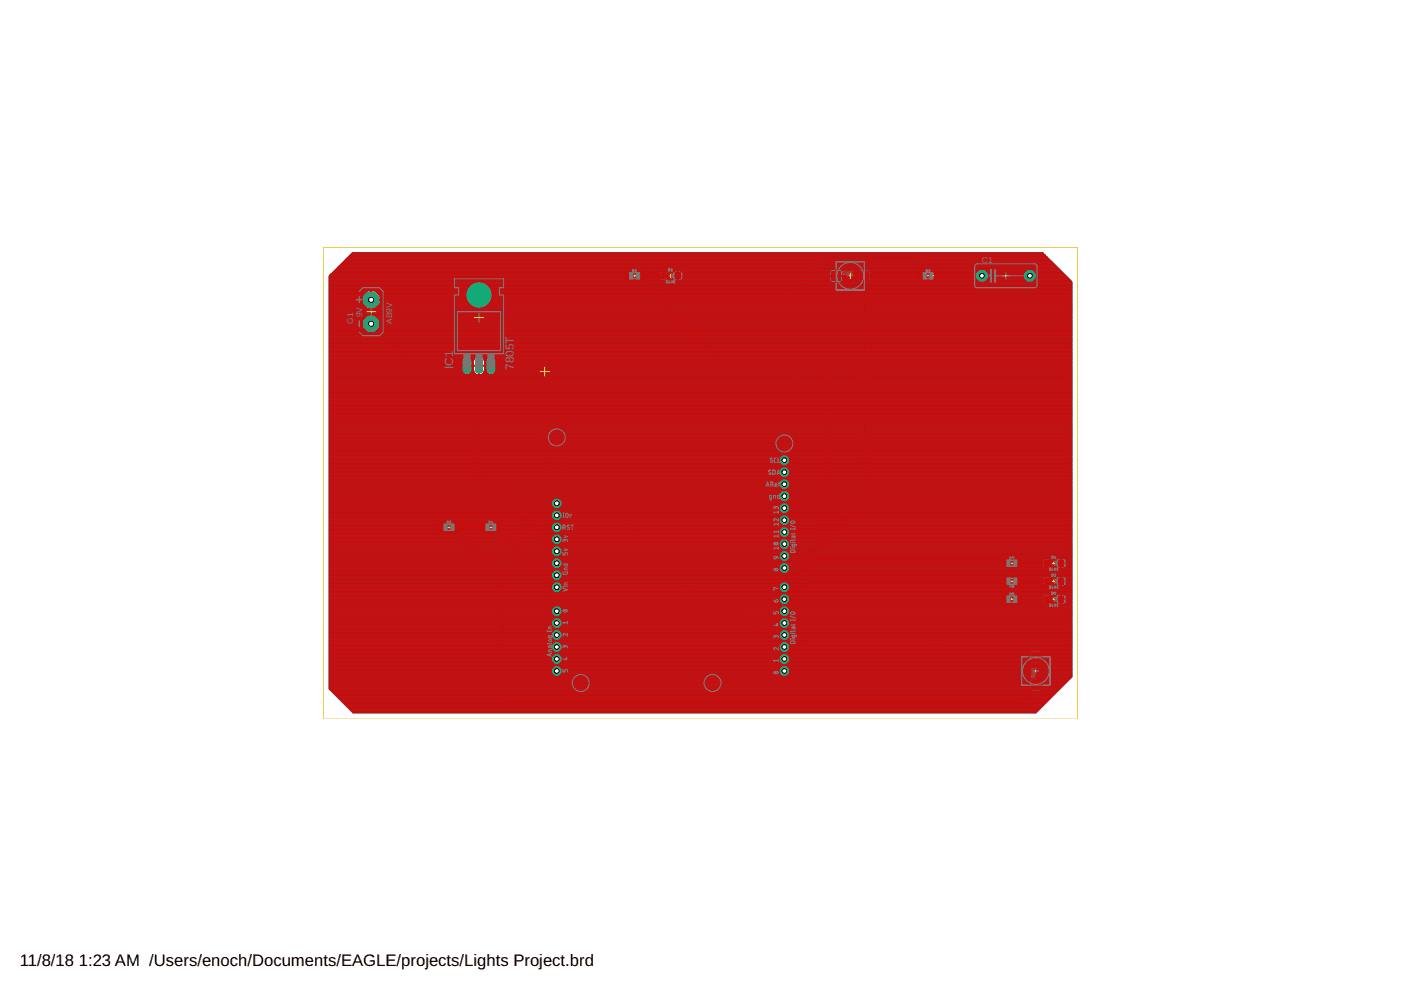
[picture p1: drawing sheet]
<svg xmlns="http://www.w3.org/2000/svg" width="297mm" height="210mm" viewBox="0 0 297 210" stroke-linecap="round" stroke-linejoin="round" font-family="sans-serif">
<defs><g id="words">
<g font-size="3.5">
<text x="4.2" y="204.7">11/8/18</text>
<text x="16.7" y="204.7">1:23 AM /Users/enoch/Documents/EAGLE/projects/Lights Project.brd</text>
</g>
<g font-size="2.5" fill="#808080">
<text x="96.1" y="77.6" transform="rotate(-90 96.1 77.6)">C</text>
<text x="96.1" y="75.8" transform="rotate(-90 96.1 75.8)">1</text>
<text x="108.9" y="77" transform="rotate(-90 108.9 77)">8</text>
<text x="108.9" y="75.6" transform="rotate(-90 108.9 75.6)">0</text>
<text x="108.9" y="74.3" transform="rotate(-90 108.9 74.3)">5</text>
<text x="108.9" y="72.9" transform="rotate(-90 108.9 72.9)">T</text>
<text x="96.1" y="78.3" transform="rotate(-90 96.1 78.3)">I</text>
<text x="108.9" y="78.4" transform="rotate(-90 108.9 78.4)">7</text>
</g>
<g font-size="1.8" fill="#808080">
<text x="208.2" y="55.7">C1</text>
<text x="83.1" y="65.3" transform="rotate(-90 83.1 65.3)">V</text>
<text x="74.9" y="68.6" transform="rotate(-90 74.9 68.6)">G</text>
<text x="74.9" y="67.3" transform="rotate(-90 74.9 67.3)">1</text>
<text x="76.8" y="67.2" transform="rotate(-90 76.8 67.2)">9</text>
<text x="76.8" y="66.3" transform="rotate(-90 76.8 66.3)">V</text>
<text x="83.1" y="68.6" transform="rotate(-90 83.1 68.6)">A</text>
<text x="83.1" y="67.5" transform="rotate(-90 83.1 67.5)">B</text>
<text x="83.1" y="66.3" transform="rotate(-90 83.1 66.3)">9</text>
</g>
<g font-size="1.1" fill="#808080">
<text x="178.5" y="58.4">SW1</text>
<text x="219.5" y="143.3" transform="rotate(-90 219.5 143.3)">W</text>
<text x="219.5" y="142.2" transform="rotate(-90 219.5 142.2)">2</text>
<text x="219.5" y="144" transform="rotate(-90 219.5 144)">S</text>
</g>
</g></defs>
<path d="M115.5 78.8h53.3v64.5l-1.5 1.5h-11.4l-2.5 2.5h-32.8l-2.6-2.5h-2.5z" fill="none" stroke="#808080" stroke-width=".21"/>
<circle cx="101.6" cy="62.5" r="2.54" fill="#0696d7" stroke="#0696d7" stroke-width=".21"/>
<g fill="none" stroke="#0696d7" stroke-width=".21">
<path d="M69.8 58.5l4.9-4.9h146.3l6.2 6.2v83.7l-7.6 7.7h-144.7l-5.1-5.1zM69.8 59.8h157.4M69.8 59.9h30.9M69.8 59.7h137.8M69.8 59.6h137.6M69.8 59.5h137.5M69.8 59.3h137.4M69.8 59.2h137.3M69.8 59.1h137.1M69.8 59h137.1M69.8 58.8h137.1M69.8 58.7h137.1"/>
<path d="M69.8 58.6h137.1M69.8 58.5h137.1M69.9 58.4h137M70 58.3h136.9M70.2 58.1h136.7M70.3 58h136.6M70.4 57.9h136.5M70.5 57.8h136.6M70.7 57.6h136.5M70.8 57.5h136.5M70.9 57.4h136.5M71 57.3h136.6"/>
<path d="M71.1 57.2h153.5M71.2 57h153.3M71.4 56.9h153M71.5 56.8h152.8M71.6 56.7h152.6M71.7 56.6h152.3M71.9 56.4h152M72 56.3h151.8M72.1 56.2h151.6M72.2 56.1h151.4M72.3 56h151.1M72.5 55.8h150.8"/>
<path d="M72.6 55.7h150.6M72.7 55.6h150.4M72.8 55.5h150.1M72.9 55.4h149.9M73.1 55.2h149.6M73.2 55.1h149.4M73.3 55h149.2M73.4 54.9h149M73.6 54.8h148.6M73.7 54.6h148.4M73.8 54.5h148.2M73.9 54.4h148"/>
<path d="M74 54.3h147.7M74.1 54.1h147.5M74.3 54h147.2M74.4 53.9h147M74.5 53.8h146.8M74.6 53.7h146.5M101.2 59.8a2.78 2.78 0 0 0-2.2 1.7M101.9 59.8a2.79 2.79 0 0 1 2.2 1.7M102.4 59.9h124.8M175.2 54.7l-22.9 22.8M194.2 54.7l3.8 3.8M207.7 57.2l-.8 .8v1l.8 .8h1l.8-.8v-1l-.8-.8"/>
<path d="M208.9 59.7h8.8M208.9 57.3h8.8M209 59.6h8.6M209 57.4h8.6M209.1 59.5h8.4M209.1 57.5h8.4M209.2 59.3h8.2M209.2 57.6h8.2M209.3 59.2h7.9M209.3 57.8h7.9M209.4 59.1h7.7M209.4 57.9h7.7"/>
<path d="M209.5 59h7.5M209.5 58.8h7.5M209.5 58.7h7.5M209.5 58.6h7.5M209.5 58.5h7.5M209.5 58.4h7.5M209.5 58.3h7.5M209.5 58.1h7.5M209.5 58h7.5M217.8 57.2l-.8 .8v1l.8 .8h1.1l.8-.8v-1l-.8-.8M219 57.3h5.8M219 59.7h8.2"/>
<path d="M219.1 59.6h8M219.1 57.4h5.8M219.2 59.5h7.7M219.2 57.5h5.8M219.4 57.6h5.7M219.4 59.3h7.4M219.5 59.2h7.2M219.5 57.8h5.8M219.6 59.1h7M219.6 57.9h5.8M219.7 59h6.8M219.7 58.8h6.6"/>
<path d="M219.7 58.7h6.5M219.7 58.6h6.4M219.7 58.5h6.3M219.7 58.4h6.1M219.7 58.3h6M219.7 58.1h5.9M219.7 58h5.8M69.8 77.4h28.1M69.8 79.6h157.4M69.8 79.5h31.4M69.8 70.4h157.4M69.8 63.7h29.2"/>
<path d="M69.8 79.9h157.4M69.8 79.8h157.4M69.8 79.7h157.4M69.8 79.4h28.8M69.8 79.2h28.6M69.8 79.1h28.4M69.8 79h28.3M69.8 78.9h28.3M69.8 78.7h28.2M69.8 78.6h28.2M69.8 78.5h28.1M69.8 78.4h28.1"/>
<path d="M69.8 78.3h28.1M69.8 78.1h28.1M69.8 78h28.1M69.8 77.9h28.1M69.8 77.8h28.1M69.8 77.7h28.1M69.8 77.5h28.1M69.8 77.3h28.1M69.8 77.2h28.1M69.8 77.1h28.1M69.8 76.9h28.1M69.8 76.8h28.1"/>
<path d="M69.8 76.7h28.1M69.8 76.6h28.1M69.8 76.5h28.2M69.8 76.3h28.2M69.8 76.2h28.2M69.8 76.1h28.3M69.8 76h28.4M69.8 75.9h28.5M69.8 75.7h28.8M69.8 75.6h31.3M69.8 75.5h157.4M69.8 75.4h157.4"/>
<path d="M69.8 75.2h157.4M69.8 75.1h157.4M69.8 75h157.4M69.8 74.9h157.4M69.8 74.8h157.4M69.8 74.7h157.4M69.8 74.5h157.4M69.8 74.4h157.4M69.8 74.3h157.4M69.8 74.2h157.4M69.8 74h157.4M69.8 73.9h157.4"/>
<path d="M69.8 73.8h157.4M69.8 73.7h157.4M69.8 73.6h157.4M69.8 73.4h157.4M69.8 73.3h157.4M69.8 73.2h157.4M69.8 73.1h157.4M69.8 73h157.4M69.8 72.8h157.4M69.8 72.7h157.4M69.8 72.6h157.4M69.8 72.5h157.4"/>
<path d="M69.8 72.3h157.4M69.8 72.2h157.4M69.8 72.1h157.4M69.8 72h157.4M69.8 71.9h157.4M69.8 71.8h157.4M69.8 71.6h157.4M69.8 71.5h157.4M69.8 71.4h157.4M69.8 71.3h157.4M69.8 71.1h157.4M69.8 71h157.4"/>
<path d="M69.8 70.9h157.4M69.8 70.8h157.4M69.8 70.7h157.4M69.8 70.5h157.4M69.8 70.3h8M69.8 70.2h7.9M69.8 70.1h7.8M69.8 69.9h7.6M69.8 69.8h7.5M69.8 69.7h7.4M69.8 69.6h7.3M69.8 69.5h7.2"/>
<path d="M69.8 69.3h7.1M69.8 69.2h7.1M69.8 69.1h7.1M69.8 69h7.1M69.8 68.9h7.1M69.8 68.7h7.1M69.8 68.6h7.1M69.8 68.5h7.1M69.8 68.4h7.1M69.8 68.3h7.1M69.8 68.1h7.1M69.8 68h7.1"/>
<path d="M69.8 67.9h7.1M69.8 67.8h7.2M69.8 67.6h7.3M69.8 67.5h7.5M69.8 67.4h7.6M69.8 67.3h7.7M69.8 67.2h7.8M69.8 67.1h7.9M69.8 66.9h8.1M69.8 66.8h157.4M69.8 66.7h157.4M69.8 66.6h157.4"/>
<path d="M69.8 66.4h157.4M69.8 66.3h157.4M69.8 66.2h157.4M69.8 66.1h157.4M69.8 66h157.4M69.8 65.8h157.4M69.8 65.7h157.4M69.8 65.6h157.4M69.8 65.5h157.4M69.8 65.4h8M69.8 65.2h7.9M69.8 65.1h7.8"/>
<path d="M69.8 65h7.6M69.8 64.9h7.5M69.8 64.7h7.4M69.8 64.6h7.3M69.8 64.5h7.2M69.8 64.4h7M69.8 64.3h7M69.8 64.2h7M69.8 64h7M69.8 63.9h7M69.8 63.8h7M69.8 63.5h8.8"/>
<path d="M69.8 63.4h7M69.8 63.3h7M69.8 63.2h7M69.8 63.1h7M69.8 62.9h7M69.8 62.8h7M69.8 62.7h7.1M69.8 62.6h7.2M69.8 62.5h7.3M69.8 62.3h7.4M69.8 62.2h7.5M69.8 62.1h7.7"/>
<path d="M69.8 62h7.8M69.8 61.9h7.9M69.8 61.7h8M69.8 61.6h29.2M69.8 61.5h29.2M69.8 61.4h29.3M69.8 61.3h29.3M69.8 61.2h29.4M69.8 61h29.5M69.8 60.9h29.5M69.8 60.8h29.6M69.8 60.7h29.8"/>
<path d="M69.8 60.5h29.9M69.8 60.4h30M69.8 60.3h30.2M69.8 60.2h30.4M69.8 60h30.6M76.8 63.6v.7l1.1 1.2h.7v-3.8h-.7l-1.1 1.1v.7h3.8v-.7l-1.1-1.1h-.7v3.8h.7l1.1-1.2v-.7M76.9 67.9l1.1-1.1h1.4l1.1 1.1M76.9 67.9v1.5l1.1 1M78.6 65.4h.2M78.6 65.2h.2M78.6 65.1h.2M78.6 65h.2"/>
<path d="M78.6 64.9h.2M78.6 64.7h.2M78.6 64.6h.2M78.6 64.5h.2M78.6 64.4h.2M78.6 64.3h.2M78.6 64.2h.2M78.6 64h.2M78.6 63.9h.2M78.6 63.8h.2M78.6 63.4h.2M78.6 63.3h.2"/>
<path d="M78.6 63.2h.2M78.6 63.1h.2M78.6 62.9h.2M78.6 62.8h.2M78.6 62.7h.2M78.6 62.6h.2M78.6 62.5h.2M78.6 62.3h.2M78.6 62.2h.2M78.6 62.1h.2M78.6 62h.2M78.6 61.9h.2"/>
<path d="M78.6 61.7h.2M78.8 63.5h20.2M79.5 66.9h147.7M79.6 61.7h19.3M79.6 70.3h147.6M79.6 65.4h147.6M79.7 67.1h147.5M79.7 61.9h19.2M79.7 70.2h147.5M79.7 65.2h21.3M79.8 67.2h147.4M79.8 62h19.1"/>
<path d="M79.8 70.1h147.4M79.8 65.1h20.7M79.9 67.3h147.3M79.9 62.1h18.9M79.9 69.9h147.3M79.9 65h20.4M80 67.4h147.2M80.1 62.2h18.7M80.1 69.8h147.1M80.1 64.9h20M80.1 67.5h147.1M80.2 62.3h18.6"/>
<path d="M80.2 69.7h147M80.2 64.7h19.7M80.2 67.6h147M80.3 62.5h18.5M80.3 69.6h146.9M80.3 64.6h19.5M80.4 67.8h146.8M80.4 62.6h18.4M80.4 69.5h146.8M80.4 64.5h19.2M80.5 67.9v1.5l-1.1 1M80.5 69.3h146.7"/>
<path d="M80.5 69.2h146.7M80.5 69.1h146.7M80.5 69h146.7M80.5 68.9h146.7M80.5 68.7h146.7M80.5 68.6h146.7M80.5 68.5h146.7M80.5 68.4h146.7M80.5 68.3h146.7M80.5 68.1h146.7M80.5 68h146.7M80.5 67.9h146.7"/>
<path d="M80.5 62.7h18.3M80.6 64.4h18.9M80.6 64.3h18.8M80.6 64.2h18.7M80.6 64h18.6M80.6 63.9h18.6M80.6 63.8h18.5M80.6 63.4h18.4M80.6 63.3h18.3M80.6 63.2h18.3M80.6 63.1h18.2M80.6 62.9h18.2"/>
<path d="M80.6 62.8h18.2M98.1 76.1l-.2 .4v2.1l.2 .4M98.1 79l.7 .4M98.1 76.1a1.08 1.08 0 0 1 1.8 0M99 61.5a2.77 2.77 0 0 0 .9 3.2M99 77.5l52.1 52.1h13.7l1.1-1.1h.9M99.4 79.4h1.5M99.5 75.7h1.4M99.7 79.2h1.1M99.7 75.9h1M99.8 79.1h.8M99.8 76h.8"/>
<path d="M99.9 79l-.7 .4M99.9 76.1l.2 .4v2.1l-.2 .4M99.9 79h.7M99.9 76.1h.6M99.9 78.9h.6M100 76.2h.5M100 78.7h.4M100 76.3h.4M100.1 78.6h.3M100.1 77.4h2.9M100.1 78.5h.3M100.1 78.4h.3"/>
<path d="M100.1 78.3h.3M100.1 78.1h.3M100.1 78h.3M100.1 77.9h.3M100.1 77.8h.3M100.1 77.7h.3M100.1 77.5h1.4M100.1 77.3h.3M100.1 77.2h.3M100.1 77.1h.3M100.1 76.9h.3M100.1 76.8h.3"/>
<path d="M100.1 76.7h.3M100.1 76.6h.3M100.1 76.5h.3M100.4 76.6v.8M100.4 76.4v.2M100.4 78.6v-1h2.3v.9l-.1 .5M100.4 78.6l.1 .4M101.1 75.6l-.5 .3-.2 .5M101.5 75.5h.1M101.5 75.5l-.4 .1M101.5 75.5v4l-.6-.1-.4-.4M101.5 79.5h.1"/>
<path d="M101.5 79.4h.1M101.5 79.2h.1M101.5 79.1h.1M101.5 79h.1M101.5 78.9h.1M101.5 78.7h.1M101.5 78.6h.1M101.5 78.5h.1M101.5 78.4h.1M101.5 78.3h.1M101.5 78.1h.1M101.5 78h.1"/>
<path d="M101.5 77.9h.1M101.5 77.8h.1M101.5 77.7h.1M101.5 77.3h.1M101.5 77.2h.1M101.5 77.1h.1M101.5 76.9h.1M101.5 76.8h.1M101.5 76.7h.1M101.5 76.6h.1M101.5 76.5h.1M101.5 76.3h.1"/>
<path d="M101.5 76.2h.1M101.5 76.1h.1M101.5 76h.1M101.5 75.9h.1M101.5 75.7h.1M101.5 75.6h.1M101.6 77.5h1.4M101.9 79.5h125.3M102 75.6l-.4-.1v4M102 75.6l.6 .6M102 75.6h125.2M102.1 65.2h125.1"/>
<path d="M102.2 79.4h1.5M102.2 75.7h1.4M102.3 79.2h1.1M102.4 75.9h1M102.4 79.1h.9M102.5 76h.8M102.6 79l-.4 .4-.6 .1M102.6 79h.6M102.6 76.1h.6M102.6 65.1h124.6M102.6 78.9h.5M102.6 76.2h.5"/>
<path d="M102.6 76.2l.1 .4M102.7 78.7h.4M102.7 76.3h.4M102.7 78.6h.3M102.7 78.5h.3M102.7 76.5h.3M102.7 60h124.5M102.7 76.6v.8M102.7 78.4h.3M102.7 78.3h.3M102.7 78.1h.3M102.7 78h.3"/>
<path d="M102.7 77.9h.3M102.7 77.8h.3M102.7 77.7h.3M102.7 77.3h.3M102.7 77.2h.3M102.7 77.1h.3M102.7 76.9h.3M102.7 76.8h.3M102.7 76.7h.3M102.7 76.6h.3M102.8 65h124.4M102.9 60.2h124.3"/>
<path d="M103 64.9h124.2M103.1 60.3h124.1M103.2 76.1a1.08 1.08 0 0 1 1.8 0M103.2 76.1l-.2 .4v2.1l.2 .4M103.2 79l.7 .4M103.2 64.7h124M103.3 60.4h123.9M103.3 64.6h123.9M103.4 60.5h123.8M103.5 64.5h123.7M103.5 60.7h123.7M103.6 64.4h123.6"/>
<path d="M103.7 60.8h123.5M103.7 64.3h123.5M103.8 60.9h123.4M103.8 64.2h123.4M103.8 61h123.4M103.9 64h123.3M103.9 61.2h123.3M103.9 63.9h123.3M104 61.3h123.2M104 63.8h123.2M104 61.4h123.2M104.1 63.7h123.1"/>
<path d="M104.1 61.5a2.76 2.76 0 0 1-.9 3.2 2.76 2.76 0 0 1-3.3 0M104.1 77.5h123.1M104.1 61.5h123.1M104.1 63.5h123.1M104.1 61.6h123.1M104.2 63.4h123M104.2 61.7h123M104.2 63.3h123M104.2 61.9h123M104.2 63.2h123M104.2 63.1h123M104.2 62h123"/>
<path d="M104.3 62.1h122.9M104.3 62.9h122.9M104.3 62.8h122.9M104.3 62.7h122.9M104.3 62.6h122.9M104.3 62.5h122.9M104.3 62.3h122.9M104.3 62.2h122.9M104.5 79.4h122.7M104.6 75.7h122.6M104.7 79.2h122.5M104.8 75.9h122.4"/>
<path d="M104.9 79.1h122.3M104.9 76h122.3M105 79l-.7 .4M105 76.1l.2 .4v2.1l-.2 .4M105 79h122.2M105 76.1h122.2M105 78.9h122.2M105.1 76.2h122.1M105.1 78.7h122.1M105.1 76.3h122.1M105.1 78.6h122.1M105.1 76.5h122.1"/>
<path d="M105.2 77.4h122M105.2 78.5h122M105.2 78.4h122M105.2 78.3h122M105.2 78.1h122M105.2 78h122M105.2 77.9h122M105.2 77.8h122M105.2 77.7h122M105.2 77.3h122M105.2 77.2h122M105.2 77.1h122"/>
<path d="M105.2 76.9h122M105.2 76.8h122M105.2 76.7h122M105.2 76.6h122M69.8 98.6h157.4M69.8 100h95.4M69.8 99.8h95.4M69.8 99.7h95.4M69.8 99.6h95.5M69.8 99.5h95.6M69.8 99.4h95.7M69.8 99.3h95.9"/>
<path d="M69.8 99.1h96M69.8 99h157.4M69.8 98.9h157.4M69.8 98.8h157.4M69.8 98.5h95.9M69.8 98.4h95.8M69.8 98.3h95.7M69.8 98.1h95.6M69.8 98h95.4M69.8 97.9h95.4M69.8 97.8h95.4M69.8 97.7h95.4"/>
<path d="M69.8 97.6h95.4M69.8 97.4h95.4M69.8 97.3h95.4M69.8 97.2h95.4M69.8 97.1h95.5M69.8 96.9h95.6M69.8 96.8h95.7M69.8 96.7h95.9M69.8 96.6h96M69.8 96.5h157.4M69.8 96.4h157.4M69.8 96.2h157.4"/>
<path d="M69.8 96.1h157.4M69.8 96h157.4M69.8 95.9h157.4M69.8 95.8h157.4M69.8 95.6h157.4M69.8 95.5h157.4M69.8 95.4h157.4M69.8 95.3h157.4M69.8 95.1h157.4M69.8 95h157.4M69.8 94.9h157.4M69.8 94.8h157.4"/>
<path d="M69.8 94.7h157.4M69.8 94.6h157.4M69.8 94.4h157.4M69.8 94.3h157.4M69.8 94.2h157.4M69.8 94.1h157.4M69.8 93.9h157.4M69.8 93.8h157.4M69.8 93.7h157.4M69.8 93.6h157.4M69.8 93.5h157.4M69.8 93.3h157.4"/>
<path d="M69.8 93.2h157.4M69.8 93.1h157.4M69.8 93h157.4M69.8 92.9h157.4M69.8 92.7h157.4M69.8 92.6h157.4M69.8 92.5h157.4M69.8 92.4h157.4M69.8 92.2h157.4M69.8 92.1h157.4M69.8 92h157.4M69.8 91.9h157.4"/>
<path d="M69.8 91.8h157.4M69.8 91.7h157.4M69.8 91.5h157.4M69.8 91.4h157.4M69.8 91.3h157.4M69.8 91.2h157.4M69.8 91h157.4M69.8 90.9h157.4M69.8 90.8h157.4M69.8 90.7h157.4M69.8 90.6h157.4M69.8 90.4h157.4"/>
<path d="M69.8 90.3h157.4M69.8 90.2h157.4M69.8 90.1h157.4M69.8 90h157.4M69.8 89.8h157.4M69.8 89.7h157.4M69.8 89.6h157.4M69.8 89.5h157.4M69.8 89.4h157.4M69.8 89.2h157.4M69.8 89.1h157.4M69.8 89h157.4"/>
<path d="M69.8 88.9h157.4M69.8 88.8h157.4M69.8 88.6h157.4M69.8 88.5h157.4M69.8 88.4h157.4M69.8 88.3h157.4M69.8 88.2h157.4M69.8 88h157.4M69.8 87.9h157.4M69.8 87.8h157.4M69.8 87.7h157.4M69.8 87.5h157.4"/>
<path d="M69.8 87.4h157.4M69.8 87.3h157.4M69.8 87.2h157.4M69.8 87.1h157.4M69.8 87h157.4M69.8 86.8h157.4M69.8 86.7h157.4M69.8 86.6h157.4M69.8 86.5h157.4M69.8 86.3h157.4M69.8 86.2h157.4M69.8 86.1h157.4"/>
<path d="M69.8 86h157.4M69.8 85.9h157.4M69.8 85.7h157.4M69.8 85.6h157.4M69.8 85.5h157.4M69.8 85.4h157.4M69.8 85.3h157.4M69.8 85.1h157.4M69.8 85h157.4M69.8 84.9h157.4M69.8 84.8h157.4M69.8 84.6h157.4"/>
<path d="M69.8 84.5h157.4M69.8 84.4h157.4M69.8 84.3h157.4M69.8 84.2h157.4M69.8 84.1h157.4M69.8 83.9h157.4M69.8 83.8h157.4M69.8 83.7h157.4M69.8 83.6h157.4M69.8 83.4h157.4M69.8 83.3h157.4M69.8 83.2h157.4"/>
<path d="M69.8 83.1h157.4M69.8 83h157.4M69.8 82.8h157.4M69.8 82.7h157.4M69.8 82.6h157.4M69.8 82.5h157.4M69.8 82.4h157.4M69.8 82.2h157.4M69.8 82.1h157.4M69.8 82h157.4M69.8 81.9h157.4M69.8 81.8h157.4"/>
<path d="M69.8 81.6h157.4M69.8 81.5h157.4M69.8 81.4h157.4M69.8 81.3h157.4M69.8 81.2h157.4M69.8 81h157.4M69.8 80.9h157.4M69.8 80.8h157.4M69.8 80.7h157.4M69.8 80.6h157.4M69.8 80.4h157.4M69.8 80.3h157.4"/>
<path d="M69.8 80.2h157.4M69.8 80.1h157.4M165.9 98.7l-.7-.7v-.9l.7-.6h.9l.6 .6v.9l-.6 .7M166.8 99.1h60.4M166.8 96.6h60.4M166.9 98.5h60.3M166.9 99.3h60.3M166.9 96.7h60.3M167 98.4h60.2M167 99.4h60.2M167 96.8h60.2M167.1 98.3h60.1"/>
<path d="M167.2 99.5h60M167.2 96.9h60M167.2 98.1h60M167.3 99.6h59.9M167.3 97.1h59.9M167.4 100h59.8M167.4 99.8h59.8M167.4 99.7h59.8M167.4 98h59.8M167.4 97.9h59.8M167.4 97.8h59.8M167.4 97.7h59.8"/>
<path d="M167.4 97.6h59.8M167.4 97.4h59.8M167.4 97.3h59.8M167.4 97.2h59.8M69.8 106.4h47.2M69.8 105.3h157.4M69.8 106.7h47.2M69.8 109.3h47.2M69.8 113.8h47.3M69.8 116.4h47.3M69.8 116.8h47.2M69.8 119.4h47.2"/>
<path d="M69.8 117.9h95.4M69.8 115.4h95.4M69.8 110.7h95.4M69.8 112.9h95.4M69.8 101.2h157.4M69.8 108.2h95.4M69.8 105.6h95.3M69.8 120h47.3M69.8 119.9h47.2M69.8 119.7h47.2M69.8 119.6h47.2M69.8 119.5h47.2"/>
<path d="M69.8 119.3h47.2M69.8 119.1h47.2M69.8 119h47.2M69.8 118.9h47.3M69.8 118.8h47.4M69.8 118.7h47.5M69.8 118.5h47.6M69.8 118.4h47.7M69.8 118.3h95.4M69.8 118.2h95.4M69.8 118h95.4M69.8 117.8h47.7"/>
<path d="M69.8 117.7h47.6M69.8 117.6h47.4M69.8 117.5h47.3M69.8 117.3h47.2M69.8 117.2h47.2M69.8 117.1h47.2M69.8 117h47.2M69.8 116.7h47.2M69.8 116.6h47.2M69.8 116.5h47.2M69.8 116.2h47.4M69.8 116.1h47.5"/>
<path d="M69.8 116h47.6M69.8 115.9h47.7M69.8 115.8h95.4M69.8 115.6h95.4M69.8 115.5h95.4M69.8 115.3h47.7M69.8 115.2h47.6M69.8 115h47.4M69.8 114.9h47.3M69.8 114.8h47.2M69.8 114.7h47.2M69.8 114.6h47.2"/>
<path d="M69.8 114.4h47.2M69.8 114.3h47.2M69.8 114.2h47.2M69.8 114.1h47.2M69.8 114h47.2M69.8 113.7h47.4M69.8 113.6h47.5M69.8 113.5h47.6M69.8 113.3h47.7M69.8 113.2h95.4M69.8 113.1h95.4M69.8 113h95.4"/>
<path d="M69.8 112.8h47.7M69.8 112.6h47.6M69.8 112.5h47.4M69.8 112.4h47.3M69.8 112.3h47.2M69.8 112.1h47.2M69.8 112h47.2M69.8 111.9h47.2M69.8 111.8h47.2M69.8 111.7h47.2M69.8 111.5h47.2M69.8 111.4h47.2"/>
<path d="M69.8 111.3h47.3M69.8 111.2h47.4M69.8 111.1h47.5M69.8 110.9h47.6M69.8 110.8h47.7M69.8 110.6h95.4M69.8 110.5h95.4M69.8 110.3h95.4M69.8 110.2h47.7M69.8 110.1h47.6M69.8 110h47.5M69.8 109.9h47.3"/>
<path d="M69.8 109.7h47.2M69.8 109.6h47.2M69.8 109.5h47.2M69.8 109.4h47.2M69.8 109.1h47.2M69.8 109h47.2M69.8 108.9h47.2M69.8 108.8h47.2M69.8 108.6h47.4M69.8 108.5h47.5M69.8 108.4h47.6M69.8 108.3h47.7"/>
<path d="M69.8 108.1h95.4M69.8 107.9h95.4M69.8 107.8h95.4M69.8 107.7h47.7M69.8 107.6h47.6M69.8 107.4h47.5M69.8 107.3h47.3M69.8 107.2h47.2M69.8 107.1h47.2M69.8 107h47.2M69.8 106.8h47.2M69.8 106.6h47.2"/>
<path d="M69.8 106.5h47.2M69.8 106.2h47.2M69.8 106.1h47.4M69.8 106h47.5M69.8 105.9h47.6M69.8 105.7h47.7M69.8 105.5h95.3M69.8 105.4h95.3M69.8 105.2h96.4M69.8 105h95.3M69.8 104.9h95.3M69.8 104.8h95.3"/>
<path d="M69.8 104.7h95.4M69.8 104.5h95.5M69.8 104.4h95.6M69.8 104.3h95.7M69.8 104.2h95.9M69.8 104.1h96M69.8 103.9h157.4M69.8 103.8h157.4M69.8 103.7h96M69.8 103.6h95.9M69.8 103.5h95.8M69.8 103.3h95.7"/>
<path d="M69.8 103.2h95.6M69.8 103.1h95.4M69.8 103h95.4M69.8 102.9h95.4M69.8 102.7h95.4M69.8 102.6h95.4M69.8 102.5h95.4M69.8 102.4h95.4M69.8 102.3h95.4M69.8 102.1h95.5M69.8 102h95.6M69.8 101.9h95.8"/>
<path d="M69.8 101.8h95.9M69.8 101.7h96M69.8 101.5h157.4M69.8 101.4h157.4M69.8 101.3h157.4M69.8 101h95.9M69.8 100.9h95.8M69.8 100.8h95.7M69.8 100.7h95.6M69.8 100.6h95.4M69.8 100.5h95.4M69.8 100.3h95.4"/>
<path d="M69.8 100.2h95.4M69.8 100.1h95.4M117 117.3v-.9l.6-.6h.9l.6 .6v.9M117 119v.9M117 119l.6-.7h.9l.6 .7M117 119.9l.6 .6M117 117.3l.6 .6M117.6 105.7l-.6 .6v.9l.6 .6h.9l.6-.6v-.9l-.6-.6M117.6 108.2l-.6 .6v.9l.6 .6h.9l.6-.6M117.6 110.7l-.6 .7v.8l.6 .7M118.5 108.2l.6 .6v.9M118.5 110.7l.6 .7v.8"/>
<path d="M118.6 118.4h46.7M118.6 115.9h46.7M118.6 113.3h46.7M118.6 110.8h46.7M118.6 108.3h46.7M118.6 107.7h46.6M118.6 105.7h46.6M118.6 117.8h46.6M118.6 115.3h46.6M118.6 112.8h46.6M118.6 110.2h46.6M118.7 118.5h46.7"/>
<path d="M118.7 116h46.7M118.7 113.5h46.7M118.7 110.9h46.8M118.7 108.4h46.8M118.7 110.1h46.5M118.7 107.6h46.5M118.7 105.9h46.6M118.7 117.7h46.5M118.7 115.2h46.5M118.7 112.6h46.5M118.8 118.7h46.8M118.8 116.1h46.8"/>
<path d="M118.8 113.6h46.8M118.8 111.1h46.8M118.8 108.5h46.8M118.8 106h46.6M118.9 112.5h46.3M118.9 110h46.3M118.9 107.4h46.3M118.9 117.6h46.3M118.9 115h46.3M118.9 118.8h46.8M118.9 116.2h46.8M118.9 113.7h46.8"/>
<path d="M118.9 111.2h46.8M119 108.6h46.7M119 107.3h46.2M119 106.1h46.6M119 114.9h46.2M119 112.4h46.2M119 109.9h46.2M119 120h46.2M119 117.5h46.2M119 116.4h46.8M119 118.9h46.8M119.1 113.8h108.1"/>
<path d="M119.1 111.3h46.7M119.1 108.8h46.7M119.1 109.7h46.2M119.1 107.2h46.2M119.1 106.2h46.6M119.1 117.3h46.3M119.1 114.8h46.3M119.1 112.3h46.2M119.1 106.4h108.1M119.1 106.7h108.1M119.1 109.3h108.1M119.1 116.8h108.1"/>
<path d="M119.1 119.4h108.1M119.1 114.8v-.9l-.6-.6h-.9l-.6 .6v.9l.6 .6M119.1 119v.9M119.1 119.9l-.6 .6M119.1 117.3l-.6 .6M119.1 114.8l-.6 .6M119.1 112.2l-.6 .7M119.1 119.9h46.3M119.1 119.7h46.4M119.1 119.6h46.5M119.1 119.5h46.6M119.1 119.3h108.1"/>
<path d="M119.1 119.1h108.1M119.1 119h108.1M119.1 117.2h46.4M119.1 117.1h46.5M119.1 117h46.6M119.1 116.7h108.1M119.1 116.6h108.1M119.1 116.5h108.1M119.1 114.7h46.4M119.1 114.6h46.5M119.1 114.4h46.6M119.1 114.3h46.7"/>
<path d="M119.1 114.2h108.1M119.1 114.1h108.1M119.1 114h108.1M119.1 112.1h46.4M119.1 112h46.5M119.1 111.9h46.6M119.1 111.8h46.7M119.1 111.7h108.1M119.1 111.5h108.1M119.1 111.4h108.1M119.1 109.6h46.4M119.1 109.5h46.5"/>
<path d="M119.1 109.4h46.6M119.1 109.1h108.1M119.1 109h108.1M119.1 108.9h108.1M119.1 107.1h46.4M119.1 107h46.5M119.1 106.8h46.6M119.1 106.6h108.1M119.1 106.5h108.1M165.1 105.3v.4l.7 .7M165.2 103.1v-.9l.7-.6h.9l.6 .6v.9M165.2 117.5v.8l.7 .7h.9l.6-.7v-.8"/>
<path d="M165.2 112.4v.9l.7 .6M165.2 114.9v.9l.7 .6h61.3M165.2 108.2l.7 .6h.9l.6-.6M165.2 110.7l.7 .6h.9l.6-.6M165.2 112.4l.7-.6h.9l.6 .6M165.2 114.9l.7-.6h.9l.6 .6M165.2 103.1l.7 .6h.9l.6-.6M165.9 119.4l-.7 .6v.9l.7 .6h.9l.6-.6v-.9M165.9 106.7l-.7 .6v.9M165.9 109.2l-.7 .6v.9M165.9 116.8l-.7 .7M166.2 106.4v-2.4h-.4l-.7 .7v.4h2.4v-.4l-.7-.7h-.4v2.4"/>
<path d="M166.2 105.6h.2M166.2 106.2h.2M166.2 106.1h.2M166.2 106h.2M166.2 105.9h.2M166.2 105.7h.2M166.2 105.5h.2M166.2 105.4h.2M166.2 105h.2M166.2 104.9h.2M166.2 104.8h.2M166.2 104.7h.2"/>
<path d="M166.2 104.5h.2M166.2 104.4h.2M166.2 104.3h.2M166.2 104.2h.2M166.2 104.1h.2M166.4 105.2h60.8M166.8 106.7l.6 .6v.9M166.8 109.2l.6 .6v.9M166.8 116.8l.6 .7M166.8 119.4l.6 .6M166.8 114.3h60.4M166.8 111.8h60.4"/>
<path d="M166.8 108.8h60.4M166.8 103.7h60.4M166.8 111.3h60.4M166.8 101.7h60.4M166.8 118.9h60.4M166.8 104.1h60.4M166.9 119.5h60.3M166.9 117h60.3M166.9 103.6h60.3M166.9 101h60.3M166.9 114.4h60.3M166.9 111.9h60.3"/>
<path d="M166.9 111.2h60.3M166.9 109.4h60.3M166.9 108.6h60.3M166.9 118.8h60.3M166.9 116.2h60.3M166.9 113.7h60.3M166.9 106.8h60.3M166.9 106.2h60.3M166.9 101.8h60.3M166.9 104.2h60.3M167 119.6h60.2M167 117.1h60.2"/>
<path d="M167 114.6h60.2M167 103.5h60.2M167 100.9h60.2M167 113.6h60.2M167 112h60.2M167 111.1h60.2M167 109.5h60.2M167 108.5h60.2M167 107h60.2M167 106.1h60.2M167 118.7h60.2M167 116.1h60.2"/>
<path d="M167 101.9h60.2M167.1 104.3h60.1M167.1 119.7h60.1M167.1 100.8h60.1M167.1 117.2h60.1M167.1 114.7h60.1M167.1 112.1h60.1M167.1 108.4h60.1M167.1 103.3h60.1M167.2 116h60M167.2 113.5h60M167.2 110.9h60"/>
<path d="M167.2 109.6h60M167.2 107.1h60M167.2 106h60M167.2 118.5h60M167.2 104.4h60M167.2 102h60M167.2 119.9h60M167.2 117.3h60M167.2 103.2h60M167.2 100.7h60M167.3 114.8h59.9M167.3 112.3h59.9"/>
<path d="M167.3 110.8h59.9M167.3 109.7h59.9M167.3 108.3h59.9M167.3 118.4h59.9M167.3 115.9h59.9M167.3 113.3h59.9M167.3 107.2h59.9M167.3 105.9h59.9M167.3 102.1h59.9M167.3 104.5h59.9M167.4 100.6v-.9l-.6-.6h-.9l-.7 .6v.9l.7 .6M167.4 112.4v.9l-.6 .6"/>
<path d="M167.4 114.9v.9l-.6 .6M167.4 117.9h59.8M167.4 115.4h59.8M167.4 110.7h59.8M167.4 112.9h59.8M167.4 100.6l-.6 .6M167.4 108.2h59.8M167.4 120h59.8M167.4 118.3h59.8M167.4 118.2h59.8M167.4 118h59.8M167.4 117.8h59.8"/>
<path d="M167.4 117.7h59.8M167.4 117.6h59.8M167.4 117.5h59.8M167.4 115.8h59.8M167.4 115.6h59.8M167.4 115.5h59.8M167.4 115.3h59.8M167.4 115.2h59.8M167.4 115h59.8M167.4 114.9h59.8M167.4 113.2h59.8M167.4 113.1h59.8"/>
<path d="M167.4 113h59.8M167.4 112.8h59.8M167.4 112.6h59.8M167.4 112.5h59.8M167.4 112.4h59.8M167.4 110.6h59.8M167.4 110.5h59.8M167.4 110.3h59.8M167.4 110.2h59.8M167.4 110.1h59.8M167.4 110h59.8M167.4 109.9h59.8"/>
<path d="M167.4 108.1h59.8M167.4 107.9h59.8M167.4 107.8h59.8M167.4 107.7h59.8M167.4 107.6h59.8M167.4 107.4h59.8M167.4 107.3h59.8M167.4 103.1h59.8M167.4 103h59.8M167.4 102.9h59.8M167.4 102.7h59.8M167.4 102.6h59.8"/>
<path d="M167.4 102.5h59.8M167.4 102.4h59.8M167.4 102.3h59.8M167.4 100.6h59.8M167.4 100.5h59.8M167.4 100.3h59.8M167.4 100.2h59.8M167.4 100.1h59.8M167.4 105.7h59.8M167.4 104.7h59.8M167.5 105.3v.4l-.7 .7M167.5 105.6h59.7"/>
<path d="M167.5 105.5h59.7M167.5 105.4h59.7M167.5 105h59.7M167.5 104.9h59.7M167.5 104.8h59.7M69.8 138.7h157.4M69.8 123h157.4M69.8 120.5h95.4M69.8 140h47.2M69.8 139.9h47.2M69.8 139.8h47.2M69.8 139.6h47.2"/>
<path d="M69.8 139.5h47.2M69.8 139.4h47.2M69.8 139.3h47.2M69.8 139.1h47.3M69.8 139h47.4M69.8 138.9h47.5M69.8 138.8h47.7M69.8 138.6h157.4M69.8 138.4h157.4M69.8 138.3h157.4M69.8 138.2h47.8M69.8 138.1h47.6"/>
<path d="M69.8 137.9h47.5M69.8 137.8h47.4M69.8 137.7h47.3M69.8 137.6h47.2M69.8 137.5h47.2M69.8 137.4h47.2M69.8 137.2h47.2M69.8 137.1h47.2M69.8 137h47.2M69.8 136.9h47.2M69.8 136.7h47.2M69.8 136.6h47.3"/>
<path d="M69.8 136.5h47.4M69.8 136.4h47.5M69.8 136.3h47.7M69.8 136.1h47.8M69.8 136h157.4M69.8 135.9h157.4M69.8 135.8h157.4M69.8 135.7h47.8M69.8 135.5h47.6M69.8 135.4h47.5M69.8 135.3h47.4M69.8 135.2h47.3"/>
<path d="M69.8 135.1h47.2M69.8 134.9h47.2M69.8 134.8h47.2M69.8 134.7h47.2M69.8 134.6h47.2M69.8 134.5h47.2M69.8 134.3h47.2M69.8 134.2h47.2M69.8 134.1h47.3M69.8 134h47.4M69.8 133.9h47.5M69.8 133.7h47.7"/>
<path d="M69.8 133.6h47.8M69.8 133.5h157.4M69.8 133.4h157.4M69.8 133.2h157.4M69.8 133.1h47.8M69.8 133h47.6M69.8 132.9h47.5M69.8 132.8h47.4M69.8 132.7h47.3M69.8 132.5h47.2M69.8 132.4h47.2M69.8 132.3h47.2"/>
<path d="M69.8 132.2h47.2M69.8 132h47.2M69.8 131.9h47.2M69.8 131.8h47.2M69.8 131.7h47.2M69.8 131.6h47.3M69.8 131.4h47.4M69.8 131.3h47.5M69.8 131.2h47.7M69.8 131.1h47.8M69.8 131h157.4M69.8 130.8h157.4"/>
<path d="M69.8 130.7h157.4M69.8 130.6h47.8M69.8 130.5h47.7M69.8 130.3h47.5M69.8 130.2h47.4M69.8 130.1h47.3M69.8 130h47.2M69.8 129.9h47.2M69.8 129.8h47.2M69.8 129.6h47.2M69.8 129.5h47.2M69.8 129.4h47.2"/>
<path d="M69.8 129.3h47.2M69.8 129.2h47.2M69.8 129h47.3M69.8 128.9h47.4M69.8 128.8h47.5M69.8 128.7h47.7M69.8 128.5h47.8M69.8 128.4h157.4M69.8 128.3h157.4M69.8 128.2h157.4M69.8 128.1h96M69.8 128h95.9"/>
<path d="M69.8 127.8h95.8M69.8 127.7h95.7M69.8 127.6h95.5M69.8 127.5h95.4M69.8 127.3h95.4M69.8 127.2h95.4M69.8 127.1h95.4M69.8 127h95.4M69.8 126.9h95.4M69.8 126.7h95.4M69.8 126.6h95.4M69.8 126.5h95.5"/>
<path d="M69.8 126.4h95.7M69.8 126.3h95.8M69.8 126.1h95.9M69.8 126h96M69.8 125.9h157.4M69.8 125.8h157.4M69.8 125.6h157.4M69.8 125.5h47.8M69.8 125.4h47.7M69.8 125.3h47.5M69.8 125.2h47.4M69.8 125.1h47.3"/>
<path d="M69.8 124.9h47.2M69.8 124.8h47.2M69.8 124.7h47.2M69.8 124.6h47.2M69.8 124.4h47.2M69.8 124.3h47.2M69.8 124.2h47.2M69.8 124.1h47.2M69.8 124h47.3M69.8 123.8h47.4M69.8 123.7h47.5M69.8 123.6h47.6"/>
<path d="M69.8 123.5h47.8M69.8 123.4h157.4M69.8 123.2h157.4M69.8 123.1h157.4M69.8 122.9h47.7M69.8 122.8h47.5M69.8 122.6h47.4M69.8 122.5h47.3M69.8 122.4h47.2M69.8 122.3h47.2M69.8 122.2h47.2M69.8 122h47.2"/>
<path d="M69.8 121.9h47.2M69.8 121.8h47.2M69.8 121.7h47.2M69.8 121.6h47.2M69.8 121.4h47.3M69.8 121.3h47.4M69.8 121.2h47.5M69.8 121.1h47.6M69.8 120.9h47.8M69.8 120.8h95.4M69.8 120.7h95.4M69.8 120.6h95.4"/>
<path d="M69.8 120.4h47.7M69.8 120.2h47.5M69.8 120.1h47.4M117 124.1l.6-.7h.9l.6 .7M117 124.9l.6 .7h.9l.6-.7M117 136.8l.6-.7h.9l.6 .7M117 137.6l.6 .7h.9l.6-.7M117 134.2l.6-.6h.9l.6 .6M117 134.2v.9l.6 .6h.9l.6-.6v-.9M117 131.7v.8l.6 .7h.9l.6-.7v-.8M117 121.5v.9M117 124.1v.8"/>
<path d="M117 136.8v.8M117 139.3v.9M117 131.7l.6-.7h.9l.6 .7M117 121.5l.6-.6h.9l.6 .6M117 122.4l.6 .6M117.6 138.7l-.6 .6M118.5 138.7l.6 .6M118.5 136.1h47.3M118.5 133.6h47.3M118.5 131.1h47.3M118.5 130.6h47.3M118.5 128.5h47.3"/>
<path d="M118.5 125.5h47.3M118.6 138.2h47.2M118.6 135.7h47.2M118.6 133.1h47.2M118.6 123.5h47.2M118.6 120.9h46.7M118.6 138.8h47.1M118.6 136.3h47.1M118.6 133.7h47.1M118.6 131.2h47.1M118.6 125.4h47.1M118.6 122.9h108.6"/>
<path d="M118.6 120.4h46.6M118.7 133h47M118.7 130.5h47M118.7 128.7h47M118.7 123.6h47M118.7 138.1h47M118.7 135.5h47M118.7 121.1h46.7M118.7 138.9h46.9M118.7 120.2h46.5M118.8 136.4h46.8M118.8 133.9h46.8"/>
<path d="M118.8 131.3h46.8M118.8 128.8h46.8M118.8 125.3h46.8M118.8 122.8h108.4M118.8 135.4h46.8M118.8 132.9h46.8M118.8 130.3h46.8M118.8 123.7h46.8M118.8 121.2h46.7M118.8 137.9h46.8M118.9 139h46.6M118.9 136.5h46.6"/>
<path d="M118.9 122.6h108.3M118.9 120.1h46.3M118.9 134h46.6M118.9 131.4h46.6M118.9 130.2h46.6M118.9 128.9h46.6M118.9 125.2h46.6M118.9 137.8h46.5M118.9 135.3h46.5M118.9 132.8h46.5M118.9 123.8h46.5M118.9 121.3h46.8"/>
<path d="M119 139.1h46.4M119 136.6h46.4M119 134.1h46.4M119 125.1h46.4M119 122.5h108.2M119 132.7h46.3M119 131.6h46.4M119 130.1h46.3M119 129h46.3M119 124h46.3M119 137.7h46.3M119 135.2h46.3"/>
<path d="M119 121.4h46.8M119.1 139.3h46.1M119.1 121.5v.9M119.1 124.1v.8M119.1 136.8v.8M119.1 139.3v.9M119.1 122.4l-.6 .6M119.1 140h46.1M119.1 139.9h46.1M119.1 139.8h46.1M119.1 139.6h46.1M119.1 139.5h46.1"/>
<path d="M119.1 139.4h46.1M119.1 137.6h46.1M119.1 137.5h46.1M119.1 137.4h46.1M119.1 137.2h46.1M119.1 137.1h46.1M119.1 137h46.1M119.1 136.9h46.1M119.1 136.7h46.1M119.1 135.1h46.1M119.1 134.9h46.1M119.1 134.8h46.1"/>
<path d="M119.1 134.7h46.1M119.1 134.6h46.1M119.1 134.5h46.1M119.1 134.3h46.1M119.1 134.2h46.1M119.1 132.5h46.1M119.1 132.4h46.1M119.1 132.3h46.1M119.1 132.2h46.1M119.1 132h46.1M119.1 131.9h46.1M119.1 131.8h46.1"/>
<path d="M119.1 131.7h46.1M119.1 130h46.1M119.1 129.9h46.1M119.1 129.8h46.1M119.1 129.6h46.1M119.1 129.5h46.1M119.1 129.4h46.1M119.1 129.3h46.1M119.1 129.2h46.1M119.1 124.9h46.1M119.1 124.8h46.1M119.1 124.7h46.1"/>
<path d="M119.1 124.6h46.1M119.1 124.4h46.1M119.1 124.3h46.1M119.1 124.2h46.1M119.1 124.1h46.1M119.1 122.4h108.1M119.1 122.3h108.1M119.1 122.2h108.1M119.1 122h108.1M119.1 121.9h108.1M119.1 121.8h108.1M119.1 121.7h108.1"/>
<path d="M119.1 121.6h108.1M165.2 127.5v-.9l.7-.6h.9l.6 .6v.9M165.2 131.7v.8l.7 .7h.9l.6-.7v-.8M165.2 134.2v.9l.7 .6h.9l.6-.6v-.9M165.2 124.1v.8M165.2 136.8v.8M165.2 124.1l.7-.7h.9l.6 .7M165.2 124.9l.7 .7h.9l.6-.7M165.2 127.5l.7 .6h.9l.6-.6M165.2 136.8l.7-.7h.9l.6 .7M165.2 137.6l.7 .7h.9l.6-.7M165.2 134.2l.7-.6h.9l.6 .6"/>
<path d="M165.2 131.7l.7-.7h.9l.6 .7M165.9 138.7l-.7 .6v.9M166.8 128.5l1 1.1h23.9l14 13.9h10.1l3.8-3.8M166.8 128.5l.6 .6v.9l-.6 .6h-.9l-.7-.6v-.9M166.8 138.7l.6 .6M166.8 136.1h60.4M166.8 133.6h60.4M166.8 131.1h60.4M166.8 128.5h60.4M166.8 128.1h60.4M166.8 125.5h60.4M166.8 135.7h60.4"/>
<path d="M166.8 133.1h60.4M166.8 130.6h60.4M166.8 126h60.4M166.8 123.5h60.4M166.8 138.2h60.4M166.8 121.4h60.4M166.9 138.8h60.3M166.9 136.3h60.3M166.9 133.7h60.3M166.9 131.2h60.3M166.9 130.5h60.3M166.9 128.7h60.3"/>
<path d="M166.9 128h60.3M166.9 126.1h60.3M166.9 125.4h60.3M166.9 138.1h60.3M166.9 135.5h60.3M166.9 133h60.3M166.9 123.6h60.3M166.9 121.3h60.3M167 138.9h60.2M167 136.4h60.2M167 133.9h60.2M167 125.3h60.2"/>
<path d="M167 132.9h60.2M167 131.3h60.2M167 130.3h60.2M167 128.8h60.2M167 127.8h60.2M167 126.3h60.2M167 123.7h60.2M167 137.9h60.2M167 135.4h60.2M167 121.2h60.2M167.1 139h60.1M167.1 136.5h60.1"/>
<path d="M167.1 134h60.1M167.1 131.4h60.1M167.1 127.7h60.1M167.1 125.2h60.1M167.2 135.3h60M167.2 132.8h60M167.2 130.2h60M167.2 128.9h60M167.2 126.4h60M167.2 123.8h60M167.2 137.8h60M167.2 121.1h60"/>
<path d="M167.2 139.1h60M167.2 136.6h60M167.3 134.1h59.9M167.3 131.6h59.9M167.3 130.1h59.9M167.3 129h59.9M167.3 127.6h59.9M167.3 125.1h59.9M167.3 137.7h59.9M167.3 135.2h59.9M167.3 132.7h59.9M167.3 126.5h59.9"/>
<path d="M167.3 124h59.9M167.3 120.9h59.9M167.4 124.1v.8M167.4 136.8v.8M167.4 139.3v.9M167.4 120.5h59.8M167.4 140h59.8M167.4 139.9h59.8M167.4 139.8h59.8M167.4 139.6h59.8M167.4 139.5h59.8M167.4 139.4h59.8"/>
<path d="M167.4 139.3h59.8M167.4 137.6h59.8M167.4 137.5h59.8M167.4 137.4h59.8M167.4 137.2h59.8M167.4 137.1h59.8M167.4 137h59.8M167.4 136.9h59.8M167.4 136.7h59.8M167.4 135.1h59.8M167.4 134.9h59.8M167.4 134.8h59.8"/>
<path d="M167.4 134.7h59.8M167.4 134.6h59.8M167.4 134.5h59.8M167.4 134.3h59.8M167.4 134.2h59.8M167.4 132.5h59.8M167.4 132.4h59.8M167.4 132.3h59.8M167.4 132.2h59.8M167.4 132h59.8M167.4 131.9h59.8M167.4 131.8h59.8"/>
<path d="M167.4 131.7h59.8M167.4 130h59.8M167.4 129.9h59.8M167.4 129.8h59.8M167.4 129.6h59.8M167.4 129.5h59.8M167.4 129.4h59.8M167.4 129.3h59.8M167.4 129.2h59.8M167.4 127.5h59.8M167.4 127.3h59.8M167.4 127.2h59.8"/>
<path d="M167.4 127.1h59.8M167.4 127h59.8M167.4 126.9h59.8M167.4 126.7h59.8M167.4 126.6h59.8M167.4 124.9h59.8M167.4 124.8h59.8M167.4 124.7h59.8M167.4 124.6h59.8M167.4 124.4h59.8M167.4 124.3h59.8M167.4 124.2h59.8"/>
<path d="M167.4 124.1h59.8M167.4 120.8h59.8M167.4 120.7h59.8M167.4 120.6h59.8M167.4 120.4h59.8M167.4 120.2h59.8M167.4 120.1h59.8M69.8 141.2h157.4M69.8 146h154.9M69.8 145.9h155.1M69.8 145.8h155.2M69.8 145.7h155.3"/>
<path d="M69.8 145.5h155.4M69.8 145.4h155.6M69.8 145.3h155.7M69.8 145.2h155.8M69.8 145.1h155.9M69.8 144.9h156M69.8 144.8h156.2M69.8 144.7h156.3M69.8 144.6h156.4M69.8 144.5h156.5M69.8 144.3h156.6M69.8 144.2h156.8"/>
<path d="M69.8 144.1h156.9M69.8 144h157M69.8 143.9h157.1M69.8 143.7h157.2M69.8 143.6h157.4M69.8 143.5h157.4M69.8 143.4h157.4M69.8 143.3h47.7M69.8 143.1h47.6M69.8 143h47.5M69.8 142.9h47.4M69.8 142.8h47.3"/>
<path d="M69.8 142.7h47.2M69.8 142.5h47.2M69.8 142.4h47.2M69.8 142.3h47.2M69.8 142.2h47.2M69.8 142h47.2M69.8 141.9h47.2M69.8 141.8h47.2M69.8 141.7h47.3M69.8 141.6h47.4M69.8 141.5h47.6M69.8 141.3h47.7"/>
<path d="M69.8 141.1h157.4M69.8 141h157.4M69.8 140.8h157.4M69.8 140.7h47.7M69.8 140.6h47.6M69.8 140.5h47.5M69.8 140.4h47.4M69.8 140.3h47.3M69.8 140.1h47.2M69.9 146.2h154.7M70 146.3h154.5M70.1 146.4h154.3"/>
<path d="M70.3 146.5h154M70.4 146.6h153.8M70.5 146.7h153.5M70.6 146.9h153.3M70.7 147h153.1M70.8 147.1h152.9M71 147.2h152.5M71.1 147.4h152.3M71.2 147.5h152.1M71.3 147.6h151.9M71.5 147.7h151.6M71.6 147.8h151.3"/>
<path d="M71.7 148h151.1M71.8 148.1h150.9M71.9 148.2h150.7M72.1 148.3h150.4M72.2 148.4h150.1M72.3 148.6h149.9M72.4 148.7h149.7M72.5 148.8h149.5M72.7 148.9h149.1M72.8 149h148.9M72.9 149.2h148.7M73 149.3h148.5"/>
<path d="M73.1 149.4h148.3M73.3 149.5h148M73.4 149.6h147.7M73.5 149.8h147.5M73.6 149.9h147.3M73.7 150h147.1M73.9 150.1h146.7M74 150.2h146.5M74.1 150.4h146.3M74.2 150.5h146.1M74.3 150.6h145.9M74.5 150.7h145.5"/>
<path d="M74.6 150.9h145.3M74.7 151h145.1M74.8 151.1h144.9M117 142.7l.6 .6h.9l.6-.6M117 140.2l.6 .6h.9l.6-.6M117.6 141.2l-.6 .6v.9M118.5 141.2l.6 .6M118.6 143.3h47.2M118.6 140.7h47.2M118.6 141.3h47.1M118.7 140.6h47M118.7 143.1h47"/>
<path d="M118.7 141.5h46.9M118.8 143h46.7M118.8 140.5h46.7M118.9 141.6h46.6M118.9 142.9h46.5M118.9 140.4h46.5M119 141.7h46.4M119 140.3h46.3M119.1 142.8h46.2M119.1 141.8h46.1M119.1 141.8v.9M119.1 142.7h46.1"/>
<path d="M119.1 142.5h46.1M119.1 142.4h46.1M119.1 142.3h46.1M119.1 142.2h46.1M119.1 142h46.1M119.1 141.9h46.1M119.1 140.1h46.1M165.2 142.7l.7 .6h.9l.6-.6M165.2 140.2l.7 .6h.9l.6-.6M165.9 141.2l-.7 .6v.9M166.8 141.2l.6 .6v.9M166.8 143.3h60.4"/>
<path d="M166.8 140.7h60.4M166.9 141.3h60.3M166.9 143.1h60.3M166.9 140.6h60.3M167 141.5h60.2M167 140.5h60.2M167.1 143h60.1M167.1 141.6h60.1M167.2 142.9h60M167.2 140.4h60M167.2 141.7h60M167.3 142.8h59.9"/>
<path d="M167.3 140.3h59.9M167.3 141.8h59.9M167.4 142.7h59.8M167.4 142.5h59.8M167.4 142.4h59.8M167.4 142.3h59.8M167.4 142.2h59.8M167.4 142h59.8M167.4 141.9h59.8M167.4 140.1h59.8"/>
<circle cx="118.1" cy="129.6" r="1.16"/>
</g>
<circle cx="208.2" cy="58.5" r="1.17" fill="#0dab76" stroke="#0dab76" stroke-width=".21"/>
<circle cx="208.2" cy="58.5" r=".51" fill="#fff" stroke="#000" stroke-width=".21"/>
<circle cx="218.4" cy="58.5" r="1.17" fill="#0dab76" stroke="#0dab76" stroke-width=".21"/>
<circle cx="218.4" cy="58.5" r=".51" fill="#fff" stroke="#000" stroke-width=".21"/>
<circle cx="78.7" cy="68.6" r="1.7" fill="#0dab76" stroke="#0dab76" stroke-width=".21"/>
<circle cx="78.7" cy="68.6" r=".55" fill="#fff" stroke="#000" stroke-width=".21"/>
<circle cx="78.7" cy="63.6" r="1.7" fill="#0dab76" stroke="#0dab76" stroke-width=".21"/>
<circle cx="78.7" cy="63.6" r=".55" fill="#fff" stroke="#000" stroke-width=".21"/>
<path d="M99 76.7v1.7" fill="none" stroke="#0dab76" stroke-width="1.7"/>
<circle cx="99" cy="77.5" r=".55" fill="#fff" stroke="#000" stroke-width=".21"/>
<path d="M101.6 76.7v1.7" fill="none" stroke="#0dab76" stroke-width="1.7"/>
<circle cx="101.6" cy="77.5" r=".55" fill="#fff" stroke="#000" stroke-width=".21"/>
<path d="M104.1 76.7v1.7" fill="none" stroke="#0dab76" stroke-width="1.7"/>
<circle cx="104.1" cy="77.5" r=".55" fill="#fff" stroke="#000" stroke-width=".21"/>
<circle cx="166.3" cy="132.1" r=".92" fill="#0dab76" stroke="#0dab76" stroke-width=".21"/>
<circle cx="166.3" cy="132.1" r=".51" fill="#fff" stroke="#000" stroke-width=".21"/>
<circle cx="118" cy="129.6" r=".92" fill="#0dab76" stroke="#0dab76" stroke-width=".21"/>
<circle cx="118" cy="129.6" r=".51" fill="#fff" stroke="#000" stroke-width=".21"/>
<circle cx="166.3" cy="134.6" r=".92" fill="#0dab76" stroke="#0dab76" stroke-width=".21"/>
<circle cx="166.3" cy="134.6" r=".51" fill="#fff" stroke="#000" stroke-width=".21"/>
<circle cx="166.3" cy="137.2" r=".92" fill="#0dab76" stroke="#0dab76" stroke-width=".21"/>
<circle cx="166.3" cy="137.2" r=".51" fill="#fff" stroke="#000" stroke-width=".21"/>
<circle cx="166.3" cy="139.7" r=".92" fill="#0dab76" stroke="#0dab76" stroke-width=".21"/>
<circle cx="166.3" cy="139.7" r=".51" fill="#fff" stroke="#000" stroke-width=".21"/>
<circle cx="166.3" cy="142.3" r=".92" fill="#0dab76" stroke="#0dab76" stroke-width=".21"/>
<circle cx="166.3" cy="142.3" r=".51" fill="#fff" stroke="#000" stroke-width=".21"/>
<circle cx="166.3" cy="129.6" r=".92" fill="#0dab76" stroke="#0dab76" stroke-width=".21"/>
<circle cx="166.3" cy="129.6" r=".51" fill="#fff" stroke="#000" stroke-width=".21"/>
<circle cx="166.3" cy="127" r=".92" fill="#0dab76" stroke="#0dab76" stroke-width=".21"/>
<circle cx="166.3" cy="127" r=".51" fill="#fff" stroke="#000" stroke-width=".21"/>
<circle cx="166.3" cy="124.5" r=".92" fill="#0dab76" stroke="#0dab76" stroke-width=".21"/>
<circle cx="166.3" cy="124.5" r=".51" fill="#fff" stroke="#000" stroke-width=".21"/>
<circle cx="166.3" cy="120.4" r=".92" fill="#0dab76" stroke="#0dab76" stroke-width=".21"/>
<circle cx="166.3" cy="120.4" r=".51" fill="#fff" stroke="#000" stroke-width=".21"/>
<circle cx="166.3" cy="117.9" r=".92" fill="#0dab76" stroke="#0dab76" stroke-width=".21"/>
<circle cx="166.3" cy="117.9" r=".51" fill="#fff" stroke="#000" stroke-width=".21"/>
<circle cx="166.3" cy="115.4" r=".92" fill="#0dab76" stroke="#0dab76" stroke-width=".21"/>
<circle cx="166.3" cy="115.4" r=".51" fill="#fff" stroke="#000" stroke-width=".21"/>
<circle cx="166.3" cy="112.8" r=".92" fill="#0dab76" stroke="#0dab76" stroke-width=".21"/>
<circle cx="166.3" cy="112.8" r=".51" fill="#fff" stroke="#000" stroke-width=".21"/>
<circle cx="166.3" cy="110.3" r=".92" fill="#0dab76" stroke="#0dab76" stroke-width=".21"/>
<circle cx="166.3" cy="110.3" r=".51" fill="#fff" stroke="#000" stroke-width=".21"/>
<circle cx="166.3" cy="107.7" r=".92" fill="#0dab76" stroke="#0dab76" stroke-width=".21"/>
<circle cx="166.3" cy="107.7" r=".51" fill="#fff" stroke="#000" stroke-width=".21"/>
<circle cx="166.3" cy="105.2" r=".92" fill="#0dab76" stroke="#0dab76" stroke-width=".21"/>
<circle cx="166.3" cy="105.2" r=".51" fill="#fff" stroke="#000" stroke-width=".21"/>
<circle cx="166.3" cy="102.7" r=".92" fill="#0dab76" stroke="#0dab76" stroke-width=".21"/>
<circle cx="166.3" cy="102.7" r=".51" fill="#fff" stroke="#000" stroke-width=".21"/>
<circle cx="118" cy="132.1" r=".92" fill="#0dab76" stroke="#0dab76" stroke-width=".21"/>
<circle cx="118" cy="132.1" r=".51" fill="#fff" stroke="#000" stroke-width=".21"/>
<circle cx="118" cy="134.6" r=".92" fill="#0dab76" stroke="#0dab76" stroke-width=".21"/>
<circle cx="118" cy="134.6" r=".51" fill="#fff" stroke="#000" stroke-width=".21"/>
<circle cx="118" cy="137.2" r=".92" fill="#0dab76" stroke="#0dab76" stroke-width=".21"/>
<circle cx="118" cy="137.2" r=".51" fill="#fff" stroke="#000" stroke-width=".21"/>
<circle cx="118" cy="139.7" r=".92" fill="#0dab76" stroke="#0dab76" stroke-width=".21"/>
<circle cx="118" cy="139.7" r=".51" fill="#fff" stroke="#000" stroke-width=".21"/>
<circle cx="118" cy="142.3" r=".92" fill="#0dab76" stroke="#0dab76" stroke-width=".21"/>
<circle cx="118" cy="142.3" r=".51" fill="#fff" stroke="#000" stroke-width=".21"/>
<circle cx="118" cy="124.5" r=".92" fill="#0dab76" stroke="#0dab76" stroke-width=".21"/>
<circle cx="118" cy="124.5" r=".51" fill="#fff" stroke="#000" stroke-width=".21"/>
<circle cx="118" cy="122" r=".92" fill="#0dab76" stroke="#0dab76" stroke-width=".21"/>
<circle cx="118" cy="122" r=".51" fill="#fff" stroke="#000" stroke-width=".21"/>
<circle cx="118" cy="119.4" r=".92" fill="#0dab76" stroke="#0dab76" stroke-width=".21"/>
<circle cx="118" cy="119.4" r=".51" fill="#fff" stroke="#000" stroke-width=".21"/>
<circle cx="118" cy="116.9" r=".92" fill="#0dab76" stroke="#0dab76" stroke-width=".21"/>
<circle cx="118" cy="116.9" r=".51" fill="#fff" stroke="#000" stroke-width=".21"/>
<circle cx="118" cy="114.3" r=".92" fill="#0dab76" stroke="#0dab76" stroke-width=".21"/>
<circle cx="118" cy="114.3" r=".51" fill="#fff" stroke="#000" stroke-width=".21"/>
<circle cx="118" cy="111.8" r=".92" fill="#0dab76" stroke="#0dab76" stroke-width=".21"/>
<circle cx="118" cy="111.8" r=".51" fill="#fff" stroke="#000" stroke-width=".21"/>
<circle cx="166.3" cy="100.1" r=".92" fill="#0dab76" stroke="#0dab76" stroke-width=".21"/>
<circle cx="166.3" cy="100.1" r=".51" fill="#fff" stroke="#000" stroke-width=".21"/>
<circle cx="166.3" cy="97.6" r=".92" fill="#0dab76" stroke="#0dab76" stroke-width=".21"/>
<circle cx="166.3" cy="97.6" r=".51" fill="#fff" stroke="#000" stroke-width=".21"/>
<circle cx="118" cy="109.3" r=".92" fill="#0dab76" stroke="#0dab76" stroke-width=".21"/>
<circle cx="118" cy="109.3" r=".51" fill="#fff" stroke="#000" stroke-width=".21"/>
<circle cx="118" cy="106.7" r=".92" fill="#0dab76" stroke="#0dab76" stroke-width=".21"/>
<circle cx="118" cy="106.7" r=".51" fill="#fff" stroke="#000" stroke-width=".21"/>
<g fill="#c90d0c" stroke="#c90d0c" stroke-width=".21">
<path d="M140.1 57.8h1.2v1.4h-1.2z"/>
<path d="M143.1 57.8h1.2v1.4h-1.2z"/>
<path d="M221.3 126.3h1.2v1.4h-1.2z"/>
<path d="M224.3 126.3h1.2v1.4h-1.2z"/>
<path d="M221.3 122.5h1.2v1.4h-1.2z"/>
<path d="M224.3 122.5h1.2v1.4h-1.2z"/>
<path d="M221.3 118.7h1.2v1.4h-1.2z"/>
<path d="M224.3 118.7h1.2v1.4h-1.2z"/>
<path d="M132.9 57.7h1.4v1.5h-1.4z"/>
<path d="M134.9 57.7h1.3v1.5h-1.3z"/>
<path d="M195.2 57.7h1.3v1.5h-1.3z"/>
<path d="M197.1 57.7h1.3v1.5h-1.3z"/>
<path d="M93.6 111.1h1.3v1.4h-1.3z"/>
<path d="M95.5 111.1h1.3v1.4h-1.3z"/>
<path d="M102.5 111.1h1.3v1.4h-1.3z"/>
<path d="M104.4 111.1h1.3v1.4h-1.3z"/>
<path d="M212.9 126.3h1.3v1.5h-1.3z"/>
<path d="M214.8 126.3h1.4v1.5h-1.4z"/>
<path d="M214.8 122.5h1.4v1.5h-1.4z"/>
<path d="M212.9 122.5h1.3v1.5h-1.3z"/>
<path d="M212.9 118.7h1.3v1.5h-1.3z"/>
<path d="M214.8 118.7h1.4v1.5h-1.4z"/>
<path d="M182.3 57.5h2v2h-2z"/>
<path d="M176.3 57.5h2v2h-2z"/>
<path d="M218.6 138.3h2v2h-2z"/>
<path d="M218.6 144.3h2v2h-2z"/>
</g>
<g fill="none" stroke="#c90d0c" stroke-width=".21">
<path d="M69.8 58.5h63.1M69.8 58.5l4.9-4.9h146.3l6.2 6.2v83.7l-7.6 7.7h-144.7l-5.1-5.1zM69.8 59.8h157.4M69.8 59.2h70M69.8 59.9h30.9M69.8 59.7h106.2M69.8 59.6h106.2M69.8 59.5h73.1M69.8 59.3h70.1M69.8 59.1h63.1M69.8 59h63.1M69.8 58.8h63.1"/>
<path d="M69.8 58.7h63.1M69.8 58.6h63.1M69.9 58.4h63M70 58.3h62.9M70.2 58.1h62.7M70.3 58h62.6M70.4 57.9h62.5M70.5 57.8h69.3M70.7 57.6h69.2M70.8 57.5h72.1M70.9 57.4h105.1M71 57.3h105"/>
<path d="M71.1 57.2h105.1M71.2 57h153.3M71.4 56.9h153M71.5 56.8h152.8M71.6 56.7h152.6M71.7 56.6h152.3M71.9 56.4h152M72 56.3h151.8M72.1 56.2h151.6M72.2 56.1h151.4M72.3 56h151.1M72.5 55.8h150.8"/>
<path d="M72.6 55.7h150.6M72.7 55.6h150.4M72.8 55.5h150.1M72.9 55.4h149.9M73.1 55.2h149.6M73.2 55.1h149.4M73.3 55h149.2M73.4 54.9h149M73.6 54.8h148.6M73.7 54.6h148.4M73.8 54.5h148.2M73.9 54.4h148"/>
<path d="M74 54.3h147.7M74.1 54.1h147.5M74.3 54h147.2M74.4 53.9h147M74.5 53.8h146.8M74.6 53.7h146.5M101.2 59.8a2.78 2.78 0 0 0-2.2 1.7M101.9 59.8a2.79 2.79 0 0 1 2.2 1.7M102.4 59.9h124.8M132.9 57.9v1.2M132.9 59.1l.2 .1M133.1 57.8l-.2 .1"/>
<path d="M134.3 57.8l.2 .1M134.5 59.1h.1M134.5 57.9h.1M134.5 58.5h.1M134.5 57.9v1.2M134.5 59.1l-.2 .1M134.5 59h.1M134.5 58.8h.1M134.5 58.7h.1M134.5 58.6h.1M134.5 58.4h.1M134.5 58.3h.1"/>
<path d="M134.5 58.1h.1M134.5 58h.1M134.6 57.9l.2-.1-.8 .7h-.4M134.6 57.9v1.2M134.6 59.1l.2 .1M135.5 58.5l6.7 6.8v.8l10.1 10.2h22.9v34.2l-2.5 2.6-.3-.3h-6.1M136.1 57.8l.7 .7M136.2 58.5h7.4M136.2 59.1l-.1 .1M136.2 59.1h3.6M136.2 59h3.6M136.2 58.8h3.6"/>
<path d="M136.2 58.7h3.6M136.2 58.6h3.6M136.2 58.4h3.6M136.2 58.3h3.6M136.2 58.1h3.6M136.2 58h3.6M139.8 57.9h-3.6v1.2M140 57.6h1.4l.1 .1v1.6l-.1 .1h-1.4l-.2-.1v-1.6zM141.5 59.3h1.3M141.5 57.6h1.3M141.5 57.8h1.2M141.5 59.2h1.2"/>
<path d="M141.5 59.1h1.2M141.5 59h1.2M141.5 58.8h1.2M141.5 58.7h1.2M141.5 58.6h1.2M141.5 58.4h1.2M141.5 58.3h1.2M141.5 58.1h1.2M141.5 58h1.2M141.5 57.9h1.2M142.7 59.2v-.6h1.9v.6M142.7 59.2l.1 .1"/>
<path d="M142.8 59.3l.1 .2M142.8 57.6l-.1 .8h1.9l-.1-.8M142.9 57.5h.7v2h-.7M142.9 57.5l-.1 .1M143.6 57.8h.1M143.6 59.2h.1M143.6 59.5h.1M143.6 59.3h.1M143.6 59.1h.1M143.6 59h.1M143.6 58.8h.1M143.6 58.7h.1"/>
<path d="M143.6 58.6h.1M143.6 58.4h.1M143.6 58.3h.1M143.6 58.1h.1M143.6 58h.1M143.6 57.9h.1M143.6 57.6h.1M143.6 57.5h.1M143.8 58.5h33.4M144.5 57.5h-.8v2h.8M144.5 57.5v.1M144.5 59.5h31.4"/>
<path d="M144.5 57.5h31.4M144.6 59.3h31.3M144.6 57.6h31.3M144.6 59.2l-.1 .3M144.6 57.8h31.3M144.6 59.2h31.3M144.6 59.1h31.3M144.6 59h31.3M144.6 58.8h31.3M144.6 58.7h31.3M144.6 58.6h31.3M144.6 58.4h31.3"/>
<path d="M144.6 58.3h31.3M144.6 58.1h31.3M144.6 58h31.3M144.6 57.9h31.3M176 57.3l-.1 1.1h2.7l-.1-1.1M176 57.3l1.2-.2v2.7M176 59.7l-.1-1.1h2.7l-.1 1.1M176 59.7l.2 .1M177.2 57.2h.1M177.2 57.8h.1M177.2 59.2h.1M177.2 59.7h.1"/>
<path d="M177.2 59.6h.1M177.2 59.5h.1M177.2 59.3h.1M177.2 59.1h.1M177.2 59h.1M177.2 58.8h.1M177.2 58.7h.1M177.2 58.6h.1M177.2 58.4h.1M177.2 58.3h.1M177.2 58.1h.1M177.2 58h.1"/>
<path d="M177.2 57.9h.1M177.2 57.6h.1M177.2 57.5h.1M177.2 57.4h.1M177.2 57.3h.1M177.3 58.5h4.7M178.3 57.2h46.3M178.5 59.7h3.6M178.5 57.3h3.7M178.5 57.3l-1.2-.2v2.7M178.5 59.7l-.2 .1M178.6 59.6h3.4"/>
<path d="M178.6 57.4h3.4M178.6 57.8h3.4M178.6 59.2h3.4M178.6 59.5h3.4M178.6 59.3h3.4M178.6 59.1h3.4M178.6 59h3.4M178.6 58.8h3.4M178.6 58.7h3.4M178.6 58.6h3.4M178.6 58.4h3.4M178.6 58.3h3.4"/>
<path d="M178.6 58.1h3.4M178.6 58h3.4M178.6 57.9h3.4M178.6 57.6h3.4M178.6 57.5h3.4M182 57.4l.2-.1h2.2l.1 .1M182 57.4v2.2M182 59.6l.2 .1h2.2l.1-.1M184.4 59.7h23.2M184.4 57.3h23.2M184.5 57.4v2.2M184.5 57.8h22.6"/>
<path d="M184.5 59.2h22.6M184.5 59.6h22.9M184.5 59.5h22.8M184.5 59.3h22.7M184.5 59.1h10.7M184.5 59h10.6M184.5 58.8h10.6M184.5 58.7h10.6M184.5 58.6h10.6M184.5 58.4h10.6M184.5 58.3h10.6M184.5 58.1h10.6"/>
<path d="M184.5 58h10.6M184.5 57.9h10.7M184.5 57.6h22.7M184.5 57.5h22.8M184.5 57.4h22.9M195.3 57.8l-.2 .1v1.2l.2 .1M196.6 57.8l.1 .1M196.7 57.9v1.2M196.7 59.1l-.1 .1M196.7 59.1h.1M196.7 59h.1M196.7 58.8h.1"/>
<path d="M196.7 58.7h.1M196.7 58.6h.1M196.7 58.4h.1M196.7 58.3h.1M196.7 58.1h.1M196.7 58h.1M196.7 57.9h.1M196.8 58.5h-13.5v47.5l-18.1 18.1M196.8 57.9v1.2M196.8 59.1l.2 .1M197 57.8l-.2 .1M197.7 58.5h10.5"/>
<path d="M198.3 57.8l.1 .1M198.4 57.9v1.2M198.4 59.1l-.1 .1M198.4 59.1h8.5M198.4 59h8.5M198.4 58.8h8.5M198.4 58.7h8.5M198.4 58.6h8.5M198.4 58.4h8.5M198.4 58.3h8.5M198.4 58.1h8.5M198.4 58h8.5"/>
<path d="M198.4 57.9h8.5M207.7 57.2l-.8 .8v1l.8 .8h1l.8-.8v-1l-.8-.8M208.9 59.7h8.8M208.9 57.3h8.8M209 59.6h8.6M209 57.4h8.6M209.1 59.5h8.4M209.1 57.5h8.4M209.2 59.3h8.2M209.2 57.6h8.2M209.3 57.8h7.9M209.3 59.2h7.9"/>
<path d="M209.4 59.1h7.7M209.4 57.9h7.7M209.5 58.5h7.5M209.5 59h7.5M209.5 58.8h7.5M209.5 58.7h7.5M209.5 58.6h7.5M209.5 58.4h7.5M209.5 58.3h7.5M209.5 58.1h7.5M209.5 58h7.5M217.8 57.2l-.8 .8v1l.8 .8h1.1l.8-.8v-1l-.8-.8"/>
<path d="M219 57.3h5.8M219 59.7h8.2M219.1 59.6h8M219.1 57.4h5.8M219.2 59.5h7.7M219.2 57.5h5.8M219.4 57.6h5.7M219.4 59.3h7.4M219.5 57.8h5.8M219.5 59.2h7.2M219.6 59.1h7M219.6 57.9h5.8"/>
<path d="M219.7 58.5h6.3M219.7 59h6.8M219.7 58.8h6.6M219.7 58.7h6.5M219.7 58.6h6.4M219.7 58.4h6.1M219.7 58.3h6M219.7 58.1h5.9M219.7 58h5.8M69.8 77.5h31.7M69.8 77.4h28.1M69.8 79.6h157.4"/>
<path d="M69.8 79.5h31.4M69.8 70.4h157.4M69.8 63.7h29.2M69.8 79.9h157.4M69.8 79.8h157.4M69.8 79.7h157.4M69.8 79.4h28.8M69.8 79.2h28.6M69.8 79.1h28.4M69.8 79h28.3M69.8 78.9h28.3M69.8 78.7h28.2"/>
<path d="M69.8 78.6h28.2M69.8 78.5h28.1M69.8 78.4h28.1M69.8 78.3h28.1M69.8 78.1h28.1M69.8 78h28.1M69.8 77.9h28.1M69.8 77.8h28.1M69.8 77.7h28.1M69.8 77.3h28.1M69.8 77.2h28.1M69.8 77.1h28.1"/>
<path d="M69.8 76.9h28.1M69.8 76.8h28.1M69.8 76.7h28.1M69.8 76.6h28.1M69.8 76.5h28.2M69.8 76.3h28.2M69.8 76.2h28.2M69.8 76.1h28.3M69.8 76h28.4M69.8 75.9h28.5M69.8 75.7h28.8M69.8 75.6h31.3"/>
<path d="M69.8 75.5h157.4M69.8 75.4h157.4M69.8 75.2h157.4M69.8 75.1h157.4M69.8 75h157.4M69.8 74.9h157.4M69.8 74.8h157.4M69.8 74.7h157.4M69.8 74.5h157.4M69.8 74.4h157.4M69.8 74.3h157.4M69.8 74.2h157.4"/>
<path d="M69.8 74h157.4M69.8 73.9h157.4M69.8 73.8h157.4M69.8 73.7h157.4M69.8 73.6h157.4M69.8 73.4h157.4M69.8 73.3h157.4M69.8 73.2h157.4M69.8 73.1h157.4M69.8 73h157.4M69.8 72.8h157.4M69.8 72.7h157.4"/>
<path d="M69.8 72.6h157.4M69.8 72.5h157.4M69.8 72.3h157.4M69.8 72.2h157.4M69.8 72.1h157.4M69.8 72h157.4M69.8 71.9h157.4M69.8 71.8h157.4M69.8 71.6h157.4M69.8 71.5h157.4M69.8 71.4h157.4M69.8 71.3h157.4"/>
<path d="M69.8 71.1h157.4M69.8 71h157.4M69.8 70.9h157.4M69.8 70.8h157.4M69.8 70.7h157.4M69.8 70.5h157.4M69.8 70.3h8M69.8 70.2h7.9M69.8 70.1h7.8M69.8 69.9h7.6M69.8 69.8h7.5M69.8 69.7h7.4"/>
<path d="M69.8 69.6h7.3M69.8 69.5h7.2M69.8 69.3h7.1M69.8 69.2h7.1M69.8 69.1h7.1M69.8 69h7.1M69.8 68.9h7.1M69.8 68.7h7.1M69.8 68.6h7.1M69.8 68.5h7.1M69.8 68.4h7.1M69.8 68.3h7.1"/>
<path d="M69.8 68.1h7.1M69.8 68h7.1M69.8 67.9h7.1M69.8 67.8h7.2M69.8 67.6h7.3M69.8 67.5h7.5M69.8 67.4h7.6M69.8 67.3h7.7M69.8 67.2h7.8M69.8 67.1h7.9M69.8 66.9h8.1M69.8 66.8h157.4"/>
<path d="M69.8 66.7h157.4M69.8 66.6h157.4M69.8 66.4h157.4M69.8 66.3h157.4M69.8 66.2h157.4M69.8 66.1h157.4M69.8 66h157.4M69.8 65.8h157.4M69.8 65.7h157.4M69.8 65.6h157.4M69.8 65.5h157.4M69.8 65.4h8"/>
<path d="M69.8 65.2h7.9M69.8 65.1h7.8M69.8 65h7.6M69.8 64.9h7.5M69.8 64.7h7.4M69.8 64.6h7.3M69.8 64.5h7.2M69.8 64.4h7M69.8 64.3h7M69.8 64.2h7M69.8 64h7M69.8 63.9h7"/>
<path d="M69.8 63.8h7M69.8 63.5h8.8M69.8 63.4h7M69.8 63.3h7M69.8 63.2h7M69.8 63.1h7M69.8 62.9h7M69.8 62.8h7M69.8 62.7h7.1M69.8 62.6h7.2M69.8 62.5h7.3M69.8 62.3h7.4"/>
<path d="M69.8 62.2h7.5M69.8 62.1h7.7M69.8 62h7.8M69.8 61.9h7.9M69.8 61.7h8M69.8 61.6h29.2M69.8 61.5h29.2M69.8 61.4h29.3M69.8 61.3h29.3M69.8 61.2h29.4M69.8 61h29.5M69.8 60.9h29.5"/>
<path d="M69.8 60.8h29.6M69.8 60.7h29.8M69.8 60.5h29.9M69.8 60.4h30M69.8 60.3h30.2M69.8 60.2h30.4M69.8 60h30.6M76.8 63.6v.7l1.1 1.2h.7v-3.8h-.7l-1.1 1.1v.7h3.8v-.7l-1.1-1.1h-.7v3.8h.7l1.1-1.2v-.7M76.9 67.9l1.1-1.1h1.4l1.1 1.1M76.9 67.9v1.5l1.1 1M78.6 65.4h.2M78.6 65.2h.2"/>
<path d="M78.6 65.1h.2M78.6 65h.2M78.6 64.9h.2M78.6 64.7h.2M78.6 64.6h.2M78.6 64.5h.2M78.6 64.4h.2M78.6 64.3h.2M78.6 64.2h.2M78.6 64h.2M78.6 63.9h.2M78.6 63.8h.2"/>
<path d="M78.6 63.4h.2M78.6 63.3h.2M78.6 63.2h.2M78.6 63.1h.2M78.6 62.9h.2M78.6 62.8h.2M78.6 62.7h.2M78.6 62.6h.2M78.6 62.5h.2M78.6 62.3h.2M78.6 62.2h.2M78.6 62.1h.2"/>
<path d="M78.6 62h.2M78.6 61.9h.2M78.6 61.7h.2M78.7 68.6l8.9 8.9M78.8 63.5h20.2M79.5 66.9h147.7M79.6 61.7h19.3M79.6 70.3h147.6M79.6 65.4h147.6M79.7 67.1h147.5M79.7 61.9h19.2M79.7 70.2h147.5"/>
<path d="M79.7 65.2h21.3M79.8 67.2h147.4M79.8 62h19.1M79.8 70.1h147.4M79.8 65.1h20.7M79.9 67.3h147.3M79.9 62.1h18.9M79.9 69.9h147.3M79.9 65h20.4M80 67.4h147.2M80.1 62.2h18.7M80.1 69.8h147.1"/>
<path d="M80.1 64.9h20M80.1 67.5h147.1M80.2 62.3h18.6M80.2 69.7h147M80.2 64.7h19.7M80.2 67.6h147M80.3 62.5h18.5M80.3 69.6h146.9M80.3 64.6h19.5M80.4 67.8h146.8M80.4 62.6h18.4M80.4 69.5h146.8"/>
<path d="M80.4 64.5h19.2M80.5 67.9v1.5l-1.1 1M80.5 69.3h146.7M80.5 69.2h146.7M80.5 69.1h146.7M80.5 69h146.7M80.5 68.9h146.7M80.5 68.7h146.7M80.5 68.6h146.7M80.5 68.5h146.7M80.5 68.4h146.7M80.5 68.3h146.7"/>
<path d="M80.5 68.1h146.7M80.5 68h146.7M80.5 67.9h146.7M80.5 62.7h18.3M80.6 64.4h18.9M80.6 64.3h18.8M80.6 64.2h18.7M80.6 64h18.6M80.6 63.9h18.6M80.6 63.8h18.5M80.6 63.4h18.4M80.6 63.3h18.3"/>
<path d="M80.6 63.2h18.3M80.6 63.1h18.2M80.6 62.9h18.2M80.6 62.8h18.2M98.1 76.1l-.2 .4v2.1l.2 .4M98.1 79l.7 .4M98.1 76.1a1.08 1.08 0 0 1 1.8 0M99 61.5a2.77 2.77 0 0 0 .9 3.2M99.4 79.4h1.5M99.5 75.7h1.4M99.7 79.2h1.1M99.7 75.9h1"/>
<path d="M99.8 79.1h.8M99.8 76h.8M99.9 79l-.7 .4M99.9 76.1l.2 .4v2.1l-.2 .4M99.9 79h.7M99.9 76.1h.6M99.9 78.9h.6M100 76.2h.5M100 78.7h.4M100 76.3h.4M100.1 78.6h.3M100.1 77.4h2.9"/>
<path d="M100.1 78.5h.3M100.1 78.4h.3M100.1 78.3h.3M100.1 78.1h.3M100.1 78h.3M100.1 77.9h.3M100.1 77.8h.3M100.1 77.7h.3M100.1 77.3h.3M100.1 77.2h.3M100.1 77.1h.3M100.1 76.9h.3"/>
<path d="M100.1 76.8h.3M100.1 76.7h.3M100.1 76.6h.3M100.1 76.5h.3M100.4 76.6v.8M100.4 76.4v.2M100.4 78.6v-1h2.3v.9l-.1 .5M100.4 78.6l.1 .4M101.1 75.6l-.5 .3-.2 .5M101.5 75.5h.1M101.5 75.5l-.4 .1M101.5 75.5v4l-.6-.1-.4-.4"/>
<path d="M101.5 79.5h.1M101.5 79.4h.1M101.5 79.2h.1M101.5 79.1h.1M101.5 79h.1M101.5 78.9h.1M101.5 78.7h.1M101.5 78.6h.1M101.5 78.5h.1M101.5 78.4h.1M101.5 78.3h.1M101.5 78.1h.1"/>
<path d="M101.5 78h.1M101.5 77.9h.1M101.5 77.8h.1M101.5 77.7h.1M101.5 77.3h.1M101.5 77.2h.1M101.5 77.1h.1M101.5 76.9h.1M101.5 76.8h.1M101.5 76.7h.1M101.5 76.6h.1M101.5 76.5h.1"/>
<path d="M101.5 76.3h.1M101.5 76.2h.1M101.5 76.1h.1M101.5 76h.1M101.5 75.9h.1M101.5 75.7h.1M101.5 75.6h.1M101.6 77.5h1.4M101.9 79.5h125.3M102 75.6l-.4-.1v4M102 75.6l.6 .6M102 75.6h125.2"/>
<path d="M102.1 65.2h125.1M102.2 79.4h1.5M102.2 75.7h1.4M102.3 79.2h1.1M102.4 75.9h1M102.4 79.1h.9M102.5 76h.8M102.6 79l-.4 .4-.6 .1M102.6 79h.6M102.6 76.1h.6M102.6 65.1h124.6M102.6 78.9h.5"/>
<path d="M102.6 76.2h.5M102.6 76.2l.1 .4M102.7 78.7h.4M102.7 76.3h.4M102.7 78.6h.3M102.7 78.5h.3M102.7 76.5h.3M102.7 60h124.5M102.7 76.6v.8M102.7 78.4h.3M102.7 78.3h.3M102.7 78.1h.3"/>
<path d="M102.7 78h.3M102.7 77.9h.3M102.7 77.8h.3M102.7 77.7h.3M102.7 77.3h.3M102.7 77.2h.3M102.7 77.1h.3M102.7 76.9h.3M102.7 76.8h.3M102.7 76.7h.3M102.7 76.6h.3M102.8 65h124.4"/>
<path d="M102.9 60.2h124.3M103 64.9h124.2M103.1 60.3h124.1M103.2 76.1a1.08 1.08 0 0 1 1.8 0M103.2 76.1l-.2 .4v2.1l.2 .4M103.2 79l.7 .4M103.2 64.7h124M103.3 60.4h123.9M103.3 64.6h123.9M103.4 60.5h123.8M103.5 64.5h123.7M103.5 60.7h123.7"/>
<path d="M103.6 64.4h123.6M103.7 60.8h123.5M103.7 64.3h123.5M103.8 60.9h123.4M103.8 64.2h123.4M103.8 61h123.4M103.9 64h123.3M103.9 61.2h123.3M103.9 63.9h123.3M104 61.3h123.2M104 63.8h123.2M104 61.4h123.2"/>
<path d="M104.1 63.7h123.1M104.1 61.5a2.76 2.76 0 0 1-.9 3.2 2.76 2.76 0 0 1-3.3 0M104.1 61.5h123.1M104.1 77.5l-3.8 3.8v17.8l17.7 17.8M104.1 63.5h123.1M104.1 61.6h123.1M104.2 63.4h123M104.2 61.7h123M104.2 63.3h123M104.2 61.9h123M104.2 63.2h123M104.2 63.1h123"/>
<path d="M104.2 62h123M104.3 62.1h122.9M104.3 62.9h122.9M104.3 62.8h122.9M104.3 62.7h122.9M104.3 62.6h122.9M104.3 62.5h122.9M104.3 62.3h122.9M104.3 62.2h122.9M104.5 79.4h122.7M104.6 75.7h122.6M104.7 79.2h122.5"/>
<path d="M104.8 75.9h122.4M104.9 79.1h122.3M104.9 76h122.3M105 79l-.7 .4M105 76.1l.2 .4v2.1l-.2 .4M105 79h122.2M105 76.1h122.2M105 78.9h122.2M105.1 76.2h122.1M105.1 78.7h122.1M105.1 76.3h122.1M105.1 78.6h122.1"/>
<path d="M105.1 76.5h122.1M105.2 77.5h122M105.2 77.4h122M105.2 78.5h122M105.2 78.4h122M105.2 78.3h122M105.2 78.1h122M105.2 78h122M105.2 77.9h122M105.2 77.8h122M105.2 77.7h122M105.2 77.3h122"/>
<path d="M105.2 77.2h122M105.2 77.1h122M105.2 76.9h122M105.2 76.8h122M105.2 76.7h122M105.2 76.6h122M69.8 98.6h157.4M69.8 100h95.4M69.8 99.8h95.4M69.8 99.7h95.4M69.8 99.6h95.5M69.8 99.5h95.6"/>
<path d="M69.8 99.4h95.7M69.8 99.3h95.9M69.8 99.1h96M69.8 99h157.4M69.8 98.9h157.4M69.8 98.8h157.4M69.8 98.5h95.9M69.8 98.4h95.8M69.8 98.3h95.7M69.8 98.1h95.6M69.8 98h95.4M69.8 97.9h95.4"/>
<path d="M69.8 97.8h95.4M69.8 97.7h95.4M69.8 97.6h95.4M69.8 97.4h95.4M69.8 97.3h95.4M69.8 97.2h95.4M69.8 97.1h95.5M69.8 96.9h95.6M69.8 96.8h95.7M69.8 96.7h95.9M69.8 96.6h96M69.8 96.5h157.4"/>
<path d="M69.8 96.4h157.4M69.8 96.2h157.4M69.8 96.1h157.4M69.8 96h157.4M69.8 95.9h157.4M69.8 95.8h157.4M69.8 95.6h157.4M69.8 95.5h157.4M69.8 95.4h157.4M69.8 95.3h157.4M69.8 95.1h157.4M69.8 95h157.4"/>
<path d="M69.8 94.9h157.4M69.8 94.8h157.4M69.8 94.7h157.4M69.8 94.6h157.4M69.8 94.4h157.4M69.8 94.3h157.4M69.8 94.2h157.4M69.8 94.1h157.4M69.8 93.9h157.4M69.8 93.8h157.4M69.8 93.7h157.4M69.8 93.6h157.4"/>
<path d="M69.8 93.5h157.4M69.8 93.3h157.4M69.8 93.2h157.4M69.8 93.1h157.4M69.8 93h157.4M69.8 92.9h157.4M69.8 92.7h157.4M69.8 92.6h157.4M69.8 92.5h157.4M69.8 92.4h157.4M69.8 92.2h157.4M69.8 92.1h157.4"/>
<path d="M69.8 92h157.4M69.8 91.9h157.4M69.8 91.8h157.4M69.8 91.7h157.4M69.8 91.5h157.4M69.8 91.4h157.4M69.8 91.3h157.4M69.8 91.2h157.4M69.8 91h157.4M69.8 90.9h157.4M69.8 90.8h157.4M69.8 90.7h157.4"/>
<path d="M69.8 90.6h157.4M69.8 90.4h157.4M69.8 90.3h157.4M69.8 90.2h157.4M69.8 90.1h157.4M69.8 90h157.4M69.8 89.8h157.4M69.8 89.7h157.4M69.8 89.6h157.4M69.8 89.5h157.4M69.8 89.4h157.4M69.8 89.2h157.4"/>
<path d="M69.8 89.1h157.4M69.8 89h157.4M69.8 88.9h157.4M69.8 88.8h157.4M69.8 88.6h157.4M69.8 88.5h157.4M69.8 88.4h157.4M69.8 88.3h157.4M69.8 88.2h157.4M69.8 88h157.4M69.8 87.9h157.4M69.8 87.8h157.4"/>
<path d="M69.8 87.7h157.4M69.8 87.5h157.4M69.8 87.4h157.4M69.8 87.3h157.4M69.8 87.2h157.4M69.8 87.1h157.4M69.8 87h157.4M69.8 86.8h157.4M69.8 86.7h157.4M69.8 86.6h157.4M69.8 86.5h157.4M69.8 86.3h157.4"/>
<path d="M69.8 86.2h157.4M69.8 86.1h157.4M69.8 86h157.4M69.8 85.9h157.4M69.8 85.7h157.4M69.8 85.6h157.4M69.8 85.5h157.4M69.8 85.4h157.4M69.8 85.3h157.4M69.8 85.1h157.4M69.8 85h157.4M69.8 84.9h157.4"/>
<path d="M69.8 84.8h157.4M69.8 84.6h157.4M69.8 84.5h157.4M69.8 84.4h157.4M69.8 84.3h157.4M69.8 84.2h157.4M69.8 84.1h157.4M69.8 83.9h157.4M69.8 83.8h157.4M69.8 83.7h157.4M69.8 83.6h157.4M69.8 83.4h157.4"/>
<path d="M69.8 83.3h157.4M69.8 83.2h157.4M69.8 83.1h157.4M69.8 83h157.4M69.8 82.8h157.4M69.8 82.7h157.4M69.8 82.6h157.4M69.8 82.5h157.4M69.8 82.4h157.4M69.8 82.2h157.4M69.8 82.1h157.4M69.8 82h157.4"/>
<path d="M69.8 81.9h157.4M69.8 81.8h157.4M69.8 81.6h157.4M69.8 81.5h157.4M69.8 81.4h157.4M69.8 81.3h157.4M69.8 81.2h157.4M69.8 81h157.4M69.8 80.9h157.4M69.8 80.8h157.4M69.8 80.7h157.4M69.8 80.6h157.4"/>
<path d="M69.8 80.4h157.4M69.8 80.3h157.4M69.8 80.2h157.4M69.8 80.1h157.4M165.9 98.7l-.7-.7v-.9l.7-.6h.9l.6 .6v.9l-.6 .7M166.8 99.1h60.4M166.8 96.6h60.4M166.9 98.5h60.3M166.9 99.3h60.3M166.9 96.7h60.3M167 98.4h60.2M167 99.4h60.2"/>
<path d="M167 96.8h60.2M167.1 98.3h60.1M167.2 99.5h60M167.2 96.9h60M167.2 98.1h60M167.3 99.6h59.9M167.3 97.1h59.9M167.4 100h59.8M167.4 99.8h59.8M167.4 99.7h59.8M167.4 98h59.8M167.4 97.9h59.8"/>
<path d="M167.4 97.8h59.8M167.4 97.7h59.8M167.4 97.6h59.8M167.4 97.4h59.8M167.4 97.3h59.8M167.4 97.2h59.8M69.8 106.4h47.2M69.8 105.3h157.4M69.8 106.7h47.2M69.8 109.3h47.2M69.8 113.8h47.3M69.8 116.4h47.3"/>
<path d="M69.8 116.8h47.2M69.8 119.4h47.2M69.8 118.7h47.5M69.8 111.9h23.8M69.8 112.6h47.6M69.8 117.9h95.4M69.8 115.4h95.4M69.8 110.7h95.4M69.8 112.9h95.4M69.8 101.2h157.4M69.8 108.2h95.4M69.8 105.6h95.3"/>
<path d="M69.8 120h47.3M69.8 119.9h47.2M69.8 119.7h47.2M69.8 119.6h47.2M69.8 119.5h47.2M69.8 119.3h47.2M69.8 119.1h47.2M69.8 119h47.2M69.8 118.9h47.3M69.8 118.8h47.4M69.8 118.5h47.6M69.8 118.4h47.7"/>
<path d="M69.8 118.3h95.4M69.8 118.2h95.4M69.8 118h95.4M69.8 117.8h47.7M69.8 117.7h47.6M69.8 117.6h47.4M69.8 117.5h47.3M69.8 117.3h47.2M69.8 117.2h47.2M69.8 117.1h47.2M69.8 117h47.2M69.8 116.7h47.2"/>
<path d="M69.8 116.6h47.2M69.8 116.5h47.2M69.8 116.2h47.4M69.8 116.1h47.5M69.8 116h47.6M69.8 115.9h47.7M69.8 115.8h95.4M69.8 115.6h95.4M69.8 115.5h95.4M69.8 115.3h47.7M69.8 115.2h47.6M69.8 115h47.4"/>
<path d="M69.8 114.9h47.3M69.8 114.8h47.2M69.8 114.7h47.2M69.8 114.6h47.2M69.8 114.4h47.2M69.8 114.3h47.2M69.8 114.2h47.2M69.8 114.1h47.2M69.8 114h47.2M69.8 113.7h47.4M69.8 113.6h47.5M69.8 113.5h47.6"/>
<path d="M69.8 113.3h47.7M69.8 113.2h95.4M69.8 113.1h95.4M69.8 113h95.4M69.8 112.8h47.7M69.8 112.5h23.9M69.8 112.4h23.8M69.8 112.3h23.8M69.8 112.1h23.8M69.8 112h23.8M69.8 111.8h23.8M69.8 111.7h23.8"/>
<path d="M69.8 111.5h23.8M69.8 111.4h23.8M69.8 111.3h23.8M69.8 111.2h23.8M69.8 111.1h32.7M69.8 110.9h47.6M69.8 110.8h47.7M69.8 110.6h95.4M69.8 110.5h95.4M69.8 110.3h95.4M69.8 110.2h47.7M69.8 110.1h47.6"/>
<path d="M69.8 110h47.5M69.8 109.9h47.3M69.8 109.7h47.2M69.8 109.6h47.2M69.8 109.5h47.2M69.8 109.4h47.2M69.8 109.1h47.2M69.8 109h47.2M69.8 108.9h47.2M69.8 108.8h47.2M69.8 108.6h47.4M69.8 108.5h47.5"/>
<path d="M69.8 108.4h47.6M69.8 108.3h47.7M69.8 108.1h95.4M69.8 107.9h95.4M69.8 107.8h95.4M69.8 107.7h47.7M69.8 107.6h47.6M69.8 107.4h47.5M69.8 107.3h47.3M69.8 107.2h47.2M69.8 107.1h47.2M69.8 107h47.2"/>
<path d="M69.8 106.8h47.2M69.8 106.6h47.2M69.8 106.5h47.2M69.8 106.2h47.2M69.8 106.1h47.4M69.8 106h47.5M69.8 105.9h47.6M69.8 105.7h47.7M69.8 105.5h95.3M69.8 105.4h95.3M69.8 105.2h96.4M69.8 105h95.3"/>
<path d="M69.8 104.9h95.3M69.8 104.8h95.3M69.8 104.7h95.4M69.8 104.5h95.5M69.8 104.4h95.6M69.8 104.3h95.7M69.8 104.2h95.9M69.8 104.1h96M69.8 103.9h157.4M69.8 103.8h157.4M69.8 103.7h96M69.8 103.6h95.9"/>
<path d="M69.8 103.5h95.8M69.8 103.3h95.7M69.8 103.2h95.6M69.8 103.1h95.4M69.8 103h95.4M69.8 102.9h95.4M69.8 102.7h95.4M69.8 102.6h95.4M69.8 102.5h95.4M69.8 102.4h95.4M69.8 102.3h95.4M69.8 102.1h95.5"/>
<path d="M69.8 102h95.6M69.8 101.9h95.8M69.8 101.8h95.9M69.8 101.7h96M69.8 101.5h157.4M69.8 101.4h157.4M69.8 101.3h157.4M69.8 101h95.9M69.8 100.9h95.8M69.8 100.8h95.7M69.8 100.7h95.6M69.8 100.6h95.4"/>
<path d="M69.8 100.5h95.4M69.8 100.3h95.4M69.8 100.2h95.4M69.8 100.1h95.4M93.6 112.4v-1.2l.1-.1h1.3l.1 .1v1.2M93.6 112.4l.1 .1h1.3l.1-.1M95 112.5h.4M95.1 111.2h.2M95.1 111.9h.2M95.1 112.4h.2M95.1 112.3h.2M95.1 112.1h.2"/>
<path d="M95.1 112h.2M95.1 111.8h.2M95.1 111.7h.2M95.1 111.5h.2M95.1 111.4h.2M95.1 111.3h.2M95.3 112.4l.1 .1h1.3l.1-.1M95.3 111.2v1.2M95.4 111.1h1.3l.1 .1v1.2M96.7 112.5h5.7M96.8 111.2h5.6M96.8 111.9h7.4"/>
<path d="M96.8 112.4h5.6M96.8 112.3h5.6M96.8 112.1h5.6M96.8 112h5.6M96.8 111.7h5.6M96.8 111.5h5.6M96.8 111.4h5.6M96.8 111.3h5.6M101.9 111.8l.7-.7h1.3l.2 .7M102.4 111.9v.5M102.4 112.4v.1M102.4 112.5l.2 .1"/>
<path d="M103.2 112.5h.1M103.2 112.4h.1M103.2 112.3h.1M103.2 112.1h.1M103.2 112h.1M103.2 111.8h-7l10.4 10.6v26.2h109.7l3.3-3.3M103.2 111.7h.1M103.2 111.5h.1M103.2 111.4h.1M103.2 111.3h.1M103.2 111.2h.1M103.2 111.1h.1"/>
<path d="M103.3 111.8h.9M104 111l.1 .7h-1.7v-.5l.2-.2h.6v1.6M104 111h-.7v1.6M104 111.1h13.3M104.1 112.5l-.3 .1M104.1 112.5h.2M104.1 112.4h.1M104.1 111.2h.1M104.1 112.4v.1M104.1 111.9v.5M104.1 112.3h.1M104.1 112.1h.1"/>
<path d="M104.1 112h.1M104.1 111.7h.1M104.1 111.5h.1M104.1 111.4h.1M104.1 111.3h.1M104.2 112.4l.1 .1h1.3l.1-.1M104.3 111.1h1.3l.1 .1M104.3 111.1l-.1 .1v1.2M104.3 111.1l12.5 12.6v5.9h39.3l5.1 5h5.1M104.3 111.1l-.3-.3h-8.3l-1 1h-.4M105.6 112.5h11.6M105.7 111.2h11.5"/>
<path d="M105.7 111.2v1.2M105.7 111.9h11.3M105.7 112.4h11.4M105.7 112.3h11.3M105.7 112.1h11.3M105.7 112h11.3M105.7 111.8h11.3M105.7 111.7h11.3M105.7 111.5h11.3M105.7 111.4h11.3M105.7 111.3h11.4M117 117.3v-.9l.6-.6h.9l.6 .6v.9"/>
<path d="M117 119v.9M117 119l.6-.7h.9l.6 .7M117 119.9l.6 .6M117 117.3l.6 .6M117.6 105.7l-.6 .6v.9l.6 .6h.9l.6-.6v-.9l-.6-.6M117.6 108.2l-.6 .6v.9l.6 .6h.9l.6-.6M117.6 110.7l-.6 .7v.8l.6 .7M118.5 108.2l.6 .6v.9M118.5 110.7l.6 .7v.8M118.6 118.4h46.7M118.6 115.9h46.7M118.6 113.3h46.7"/>
<path d="M118.6 110.8h46.7M118.6 108.3h46.7M118.6 107.7h46.6M118.6 105.7h46.6M118.6 117.8h46.6M118.6 115.3h46.6M118.6 112.8h46.6M118.6 110.2h46.6M118.7 118.5h46.7M118.7 116h46.7M118.7 113.5h46.7M118.7 110.9h46.8"/>
<path d="M118.7 108.4h46.8M118.7 110.1h46.5M118.7 107.6h46.5M118.7 105.9h46.6M118.7 112.6h46.5M118.7 117.7h46.5M118.7 115.2h46.5M118.8 118.7h46.8M118.8 116.1h46.8M118.8 113.6h46.8M118.8 111.1h46.8M118.8 108.5h46.8"/>
<path d="M118.8 106h46.6M118.9 112.5h46.3M118.9 110h46.3M118.9 107.4h46.3M118.9 117.6h46.3M118.9 115h46.3M118.9 118.8h46.8M118.9 116.2h46.8M118.9 113.7h46.8M118.9 111.2h46.8M119 108.6h46.7M119 107.3h46.2"/>
<path d="M119 106.1h46.6M119 114.9h46.2M119 112.4h46.2M119 109.9h46.2M119 120h46.2M119 117.5h46.2M119 116.4h46.8M119 118.9h46.8M119.1 113.8h108.1M119.1 111.3h46.7M119.1 108.8h46.7M119.1 109.7h46.2"/>
<path d="M119.1 107.2h46.2M119.1 106.2h46.6M119.1 117.3h46.3M119.1 114.8h46.3M119.1 112.3h46.2M119.1 106.4h108.1M119.1 106.7h108.1M119.1 109.3h108.1M119.1 116.8h108.1M119.1 119.4h93.8M119.1 114.8v-.9l-.6-.6h-.9l-.6 .6v.9l.6 .6M119.1 119v.9"/>
<path d="M119.1 111.9h46.6M119.1 119.9l-.6 .6M119.1 117.3l-.6 .6M119.1 114.8l-.6 .6M119.1 112.2l-.6 .7M119.1 119.9h46.3M119.1 119.7h46.4M119.1 119.6h46.5M119.1 119.5h46.6M119.1 119.3h93.8M119.1 119.1h93.8M119.1 119h93.8"/>
<path d="M119.1 117.2h46.4M119.1 117.1h46.5M119.1 117h46.6M119.1 116.7h108.1M119.1 116.6h108.1M119.1 116.5h108.1M119.1 114.7h46.4M119.1 114.6h46.5M119.1 114.4h46.6M119.1 114.3h46.7M119.1 114.2h108.1M119.1 114.1h108.1"/>
<path d="M119.1 114h108.1M119.1 112.1h46.4M119.1 112h46.5M119.1 111.8h46.7M119.1 111.7h108.1M119.1 111.5h108.1M119.1 111.4h108.1M119.1 109.6h46.4M119.1 109.5h46.5M119.1 109.4h46.6M119.1 109.1h108.1M119.1 109h108.1"/>
<path d="M119.1 108.9h108.1M119.1 107.1h46.4M119.1 107h46.5M119.1 106.8h46.6M119.1 106.6h108.1M119.1 106.5h108.1M165.1 105.3v.4l.7 .7M165.2 103.1v-.9l.7-.6h.9l.6 .6v.9M165.2 112.4v.9l.7 .6M165.2 114.9v.9l.7 .6h61.3M165.2 117.5v.8l.7 .7h.9l.6-.7v-.8M165.2 108.2l.7 .6h.9l.6-.6"/>
<path d="M165.2 110.7l.7 .6h.9l.6-.6M165.2 112.4l.7-.6h.9l.6 .6M165.2 114.9l.7-.6h.9l.6 .6M165.2 103.1l.7 .6h.9l.6-.6M165.9 106.7l-.7 .6v.9M165.9 109.2l-.7 .6v.9M165.9 119.4l-.7 .6v.9l.7 .6h.9l.6-.6v-.9M165.9 116.8l-.7 .7M166.2 106.4v-2.4h-.4l-.7 .7v.4h2.4v-.4l-.7-.7h-.4v2.4M166.2 105.6h.2M166.2 106.2h.2M166.2 106.1h.2"/>
<path d="M166.2 106h.2M166.2 105.9h.2M166.2 105.7h.2M166.2 105.5h.2M166.2 105.4h.2M166.2 105h.2M166.2 104.9h.2M166.2 104.8h.2M166.2 104.7h.2M166.2 104.5h.2M166.2 104.4h.2M166.2 104.3h.2"/>
<path d="M166.2 104.2h.2M166.2 104.1h.2M166.4 105.2h60.8M166.8 106.7l.6 .6v.9M166.8 109.2l.6 .6v.9M166.8 116.8l.6 .7M166.8 119.4l.6 .6M166.8 114.3h60.4M166.8 111.8h60.4M166.8 108.8h60.4M166.8 103.7h60.4M166.8 111.3h60.4"/>
<path d="M166.8 101.7h60.4M166.8 118.9h46.1M166.8 104.1h60.4M166.9 119.5h46M166.9 117h60.3M166.9 103.6h60.3M166.9 101h60.3M166.9 111.9h60.3M166.9 114.4h60.3M166.9 111.2h60.3M166.9 109.4h60.3M166.9 108.6h60.3"/>
<path d="M166.9 118.8h46.1M166.9 116.2h60.3M166.9 113.7h60.3M166.9 106.8h60.3M166.9 106.2h60.3M166.9 101.8h60.3M166.9 104.2h60.3M167 119.6h45.9M167 117.1h60.2M167 114.6h60.2M167 103.5h60.2M167 100.9h60.2"/>
<path d="M167 113.6h60.2M167 112h60.2M167 111.1h60.2M167 109.5h60.2M167 108.5h60.2M167 107h60.2M167 106.1h60.2M167 118.7h54.1M167 116.1h60.2M167 101.9h60.2M167.1 104.3h60.1M167.1 119.7h45.8"/>
<path d="M167.1 100.8h60.1M167.1 117.2h60.1M167.1 114.7h60.1M167.1 112.1h60.1M167.1 108.4h60.1M167.1 103.3h60.1M167.2 116h60M167.2 113.5h60M167.2 110.9h60M167.2 109.6h60M167.2 107.1h60M167.2 106h60"/>
<path d="M167.2 118.5h54M167.2 104.4h60M167.2 102h60M167.2 119.9h45.7M167.2 117.3h60M167.2 103.2h60M167.2 100.7h60M167.3 114.8h59.9M167.3 112.3h59.9M167.3 110.8h59.9M167.3 109.7h59.9M167.3 108.3h59.9"/>
<path d="M167.3 118.4h56.9M167.3 115.9h59.9M167.3 113.3h59.9M167.3 107.2h59.9M167.3 105.9h59.9M167.3 102.1h59.9M167.3 104.5h59.9M167.4 100.6v-.9l-.6-.6h-.9l-.7 .6v.9l.7 .6M167.4 112.4v.9l-.6 .6M167.4 114.9v.9l-.6 .6M167.4 112.6h59.8M167.4 117.9h59.8"/>
<path d="M167.4 115.4h59.8M167.4 110.7h59.8M167.4 112.9h59.8M167.4 100.6l-.6 .6M167.4 108.2h59.8M167.4 120h45.5M167.4 118.3h59.8M167.4 118.2h59.8M167.4 118h59.8M167.4 117.8h59.8M167.4 117.7h59.8M167.4 117.6h59.8"/>
<path d="M167.4 117.5h59.8M167.4 115.8h59.8M167.4 115.6h59.8M167.4 115.5h59.8M167.4 115.3h59.8M167.4 115.2h59.8M167.4 115h59.8M167.4 114.9h59.8M167.4 113.2h59.8M167.4 113.1h59.8M167.4 113h59.8M167.4 112.8h59.8"/>
<path d="M167.4 112.5h59.8M167.4 112.4h59.8M167.4 110.6h59.8M167.4 110.5h59.8M167.4 110.3h59.8M167.4 110.2h59.8M167.4 110.1h59.8M167.4 110h59.8M167.4 109.9h59.8M167.4 108.1h59.8M167.4 107.9h59.8M167.4 107.8h59.8"/>
<path d="M167.4 107.7h59.8M167.4 107.6h59.8M167.4 107.4h59.8M167.4 107.3h59.8M167.4 103.1h59.8M167.4 103h59.8M167.4 102.9h59.8M167.4 102.7h59.8M167.4 102.6h59.8M167.4 102.5h59.8M167.4 102.4h59.8M167.4 102.3h59.8"/>
<path d="M167.4 100.6h59.8M167.4 100.5h59.8M167.4 100.3h59.8M167.4 100.2h59.8M167.4 100.1h59.8M167.4 105.7h59.8M167.4 104.7h59.8M167.5 105.3v.4l-.7 .7M167.5 105.6h59.7M167.5 105.5h59.7M167.5 105.4h59.7M167.5 105h59.7"/>
<path d="M167.5 104.9h59.7M167.5 104.8h59.7M172.1 118.7l-5.8 5.8M213.1 118.7l-.2 .1v1.2M213.6 119.4h.4l.8 .7M214.3 118.7l.8 .7h5.2l.9-.9h1.4l.2 .1v1.6M214.4 118.8h.3M214.5 119.4h.1M214.5 118.8v1.2M214.5 120h.1M214.5 119.9h.1M214.5 119.7h.1"/>
<path d="M214.5 119.6h.1M214.5 119.5h.1M214.5 119.3h.1M214.5 119.1h.1M214.5 119h.1M214.5 118.9h.1M214.8 118.7l-.2 .1v1.2M216 118.7l.2 .1v1.2M216.1 118.8h5M216.2 119.4h4.9M216.2 120h4.9M216.2 119.9h4.9"/>
<path d="M216.2 119.7h4.9M216.2 119.6h4.9M216.2 119.5h4.9M216.2 119.3h4.9M216.2 119.1h4.9M216.2 119h4.9M216.2 118.9h4.9M221.1 118.6v1.6l.1 .2M221.9 119.4h-1.2l-.7 .7h-5.2M222.7 118.5h1.3M222.8 119.4h2.1M222.8 118.7h1.2"/>
<path d="M222.8 120h1.2M222.8 119.9h1.2M222.8 119.7h1.2M222.8 119.6h1.2M222.8 119.5h1.2M222.8 119.3h1.2M222.8 119.1h1.2M222.8 119h1.2M222.8 118.9h1.2M222.8 118.8h1.2M222.8 119.4h.6M224 118.7v.6h1.9v-.6"/>
<path d="M224.1 118.5l-.1 .2M224.2 118.4h.7v2l-.8-.1-.1-.8h1.9l-.2 .9M224.2 118.4l-.1 .1M224.9 118.7h.1M224.9 120h.1M224.9 119.9h.1M224.9 119.7h.1M224.9 119.6h.1M224.9 119.5h.1M224.9 119.3h.1M224.9 119.1h.1M224.9 119h.1"/>
<path d="M224.9 118.9h.1M224.9 118.8h.1M224.9 118.5h.1M224.9 118.4h.1M225 119.4h2.2M225.7 118.4h1.5M225.8 118.5l-.8-.1v2h.7M225.8 118.5l.1 .2M225.8 118.5h1.4M225.9 118.7h1.3M225.9 120h1.3M225.9 119.9h1.3"/>
<path d="M225.9 119.7h1.3M225.9 119.6h1.3M225.9 119.5h1.3M225.9 119.3h1.3M225.9 119.1h1.3M225.9 119h1.3M225.9 118.9h1.3M225.9 118.8h1.3M69.8 127.5h95.4l.7 .6h.9l.6-.6M69.8 138.7h148.6M69.8 124h47.3M69.8 122.5h47.3"/>
<path d="M69.8 120.4h47.7M69.8 126h96M69.8 127.1h95.4M69.8 128.1h96M69.8 128h95.9M69.8 122.3h47.2M69.8 123.1h143.1M69.8 122.2h47.2M69.8 123h143.1M69.8 120.5h95.4M69.8 140h47.2M69.8 139.9h47.2"/>
<path d="M69.8 139.8h47.2M69.8 139.6h47.2M69.8 139.5h47.2M69.8 139.4h47.2M69.8 139.3h47.2M69.8 139.1h47.3M69.8 139h47.4M69.8 138.9h47.5M69.8 138.8h47.7M69.8 138.6h148.6M69.8 138.4h148.6M69.8 138.3h148.6"/>
<path d="M69.8 138.2h47.8M69.8 138.1h47.6M69.8 137.9h47.5M69.8 137.8h47.4M69.8 137.7h47.3M69.8 137.6h47.2M69.8 137.5h47.2M69.8 137.4h47.2M69.8 137.2h47.2M69.8 137.1h47.2M69.8 137h47.2M69.8 136.9h47.2"/>
<path d="M69.8 136.7h47.2M69.8 136.6h47.3M69.8 136.5h47.4M69.8 136.4h47.5M69.8 136.3h47.7M69.8 136.1h47.8M69.8 136h157.4M69.8 135.9h157.4M69.8 135.8h157.4M69.8 135.7h47.8M69.8 135.5h47.6M69.8 135.4h47.5"/>
<path d="M69.8 135.3h47.4M69.8 135.2h47.3M69.8 135.1h47.2M69.8 134.9h47.2M69.8 134.8h47.2M69.8 134.7h47.2M69.8 134.6h47.2M69.8 134.5h47.2M69.8 134.3h47.2M69.8 134.2h47.2M69.8 134.1h47.3M69.8 134h47.4"/>
<path d="M69.8 133.9h47.5M69.8 133.7h47.7M69.8 133.6h47.8M69.8 133.5h157.4M69.8 133.4h157.4M69.8 133.2h157.4M69.8 133.1h47.8M69.8 133h47.6M69.8 132.9h47.5M69.8 132.8h47.4M69.8 132.7h47.3M69.8 132.5h47.2"/>
<path d="M69.8 132.4h47.2M69.8 132.3h47.2M69.8 132.2h47.2M69.8 132h47.2M69.8 131.9h47.2M69.8 131.8h47.2M69.8 131.7h47.2M69.8 131.6h47.3M69.8 131.4h47.4M69.8 131.3h47.5M69.8 131.2h47.7M69.8 131.1h47.8"/>
<path d="M69.8 131h157.4M69.8 130.8h157.4M69.8 130.7h157.4M69.8 130.6h47.8M69.8 130.5h47.7M69.8 130.3h47.5M69.8 130.2h47.4M69.8 130.1h47.3M69.8 130h47.2M69.8 129.9h47.2M69.8 129.8h47.2M69.8 129.6h47.2"/>
<path d="M69.8 129.5h47.2M69.8 129.4h47.2M69.8 129.3h47.2M69.8 129.2h47.2M69.8 129h47.3M69.8 128.9h47.4M69.8 128.8h47.5M69.8 128.7h47.7M69.8 128.5h47.8M69.8 128.4h157.4M69.8 128.3h157.4M69.8 128.2h157.4"/>
<path d="M69.8 127.8h95.8M69.8 127.7h95.7M69.8 127.6h95.5M69.8 127.3h95.4M69.8 127.2h95.4M69.8 127h95.4M69.8 126.9h95.4M69.8 126.7h95.4M69.8 126.6h95.4M69.8 126.5h95.5M69.8 126.4h95.7M69.8 126.3h95.8"/>
<path d="M69.8 126.1h95.9M69.8 125.9h157.4M69.8 125.8h157.4M69.8 125.6h157.4M69.8 125.5h47.8M69.8 125.4h47.7M69.8 125.3h47.5M69.8 125.2h47.4M69.8 125.1h47.3M69.8 124.9h47.2M69.8 124.8h47.2M69.8 124.7h47.2"/>
<path d="M69.8 124.6h47.2M69.8 124.4h47.2M69.8 124.3h47.2M69.8 124.2h47.2M69.8 124.1h47.2M69.8 123.8h47.4M69.8 123.7h47.5M69.8 123.6h47.6M69.8 123.5h47.8M69.8 123.4h143.1M69.8 123.2h143.8M69.8 122.9h47.7"/>
<path d="M69.8 122.8h47.5M69.8 122.6h47.4M69.8 122.4h47.2M69.8 122h47.2M69.8 121.9h47.2M69.8 121.8h47.2M69.8 121.7h47.2M69.8 121.6h47.2M69.8 121.4h47.3M69.8 121.3h47.4M69.8 121.2h47.5M69.8 121.1h47.6"/>
<path d="M69.8 120.9h47.8M69.8 120.8h95.4M69.8 120.7h95.4M69.8 120.6h95.4M69.8 120.2h47.5M69.8 120.1h47.4M117 124.1l.6-.7h.9l.6 .7M117 124.9l.6 .7h.9l.6-.7M117 136.8l.6-.7h.9l.6 .7M117 137.6l.6 .7h.9l.6-.7M117 134.2l.6-.6h.9l.6 .6M117 134.2v.9l.6 .6h.9l.6-.6v-.9"/>
<path d="M117 131.7v.8l.6 .7h.9l.6-.7v-.8M117 121.5v.9M117 124.1v.8M117 136.8v.8M117 139.3v.9M117 131.7l.6-.7h.9l.6 .7M117 122.4l.6 .6M117 121.5l.6-.6h.9l.6 .6M117.6 138.7l-.6 .6M118.5 138.7l.6 .6M118.5 136.1h47.3M118.5 133.6h47.3"/>
<path d="M118.5 131.1h47.3M118.5 130.6h47.3M118.5 128.5h47.3M118.5 125.5h47.3M118.6 138.2h47.2M118.6 135.7h47.2M118.6 133.1h47.2M118.6 123.5h47.2M118.6 120.9h46.7M118.6 120.4h46.6M118.6 138.8h47.1M118.6 136.3h47.1"/>
<path d="M118.6 133.7h47.1M118.6 131.2h47.1M118.6 125.4h47.1M118.6 122.9h94.3M118.7 133h47M118.7 130.5h47M118.7 128.7h47M118.7 123.6h47M118.7 138.1h47M118.7 135.5h47M118.7 121.1h46.7M118.7 138.9h46.9"/>
<path d="M118.7 120.2h46.5M118.8 136.4h46.8M118.8 133.9h46.8M118.8 131.3h46.8M118.8 128.8h46.8M118.8 125.3h46.8M118.8 122.8h94.1M118.8 135.4h46.8M118.8 132.9h46.8M118.8 130.3h46.8M118.8 123.7h46.8M118.8 121.2h46.7"/>
<path d="M118.8 137.9h46.8M118.9 139h46.6M118.9 136.5h46.6M118.9 122.6h94M118.9 120.1h46.3M118.9 134h46.6M118.9 131.4h46.6M118.9 130.2h46.6M118.9 128.9h46.6M118.9 125.2h46.6M118.9 137.8h46.5M118.9 135.3h46.5"/>
<path d="M118.9 132.8h46.5M118.9 123.8h46.5M118.9 121.3h46.8M119 122.5h102.1M119 139.1h46.4M119 136.6h46.4M119 134.1h46.4M119 125.1h46.4M119 124h46.3M119 132.7h46.3M119 131.6h46.4M119 130.1h46.3"/>
<path d="M119 129h46.3M119 137.7h46.3M119 135.2h46.3M119 121.4h46.8M119.1 139.3h46.1M119.1 124.9h46.1l.7 .7h.9l.6-.7M119.1 121.5v.9M119.1 124.1v.8M119.1 136.8v.8M119.1 139.3v.9M119.1 122.3h105M119.1 122.2h108.1"/>
<path d="M119.1 122.4l-.6 .6M119.1 140h46.1M119.1 139.9h46.1M119.1 139.8h46.1M119.1 139.6h46.1M119.1 139.5h46.1M119.1 139.4h46.1M119.1 137.6h46.1M119.1 137.5h46.1M119.1 137.4h46.1M119.1 137.2h46.1M119.1 137.1h46.1"/>
<path d="M119.1 137h46.1M119.1 136.9h46.1M119.1 136.7h46.1M119.1 135.1h46.1M119.1 134.9h46.1M119.1 134.8h46.1M119.1 134.7h46.1M119.1 134.6h46.1M119.1 134.5h46.1M119.1 134.3h46.1M119.1 134.2h46.1M119.1 132.5h46.1"/>
<path d="M119.1 132.4h46.1M119.1 132.3h46.1M119.1 132.2h46.1M119.1 132h46.1M119.1 131.9h46.1M119.1 131.8h46.1M119.1 131.7h46.1M119.1 130h46.1M119.1 129.9h46.1M119.1 129.8h46.1M119.1 129.6h46.1M119.1 129.5h46.1"/>
<path d="M119.1 129.4h46.1M119.1 129.3h46.1M119.1 129.2h46.1M119.1 124.8h46.1M119.1 124.7h46.1M119.1 124.6h46.1M119.1 124.4h46.1M119.1 124.3h46.1M119.1 124.2h46.1M119.1 124.1h46.1M119.1 122.4h102M119.1 122h108.1"/>
<path d="M119.1 121.9h108.1M119.1 121.8h108.1M119.1 121.7h108.1M119.1 121.6h108.1M165.2 124.1v5.9l.7 .6h.9M165.2 131.7v.8l.7 .7h.9l.6-.7v-.8M165.2 134.2v.9l.7 .6h.9l.6-.6v-.9M165.2 136.8v.8M165.2 126.6l.7-.6h.9l.6 .6v.9M165.2 129.1l.7-.6h.9l.6 .6v.9l-.6 .6M165.2 136.8l.7-.7h.9l.6 .7M165.2 137.6l.7 .7h.9l.6-.7"/>
<path d="M165.2 134.2l.7-.6h.9l.6 .6M165.2 131.7l.7-.7h.9l.6 .7M165.9 138.7l-.7 .6v.9M165.9 123.4h.9l.6 .7M166.8 130.6l4.3 4.4-4.8 4.7M166.8 138.7l.6 .6M166.8 128.1h60.4M166.8 136.1h60.4M166.8 133.6h60.4M166.8 131.1h60.4M166.8 128.5h60.4M166.8 125.5h60.4"/>
<path d="M166.8 126h60.4M166.8 135.7h60.4M166.8 133.1h60.4M166.8 130.6h60.4M166.8 123.5h46.1M166.8 138.2h51.6M166.8 121.4h60.4M166.9 138.8h51.5M166.9 136.3h60.3M166.9 128h57.2M166.9 133.7h60.3M166.9 131.2h60.3"/>
<path d="M166.9 130.5h60.3M166.9 128.7h60.3M166.9 126.1h54.3M166.9 125.4h60.3M166.9 138.1h51.6M166.9 135.5h60.3M166.9 133h60.3M166.9 123.6h46M166.9 121.3h60.3M167 138.9h51.4M167 136.4h60.2M167 133.9h60.2"/>
<path d="M167 125.3h60.2M167 132.9h60.2M167 131.3h60.2M167 130.3h60.2M167 128.8h60.2M167 127.8h54.1M167 126.3h54.1M167 123.7h45.9M167 137.9h60.2M167 135.4h60.2M167 121.2h60.2M167.1 139h51.3"/>
<path d="M167.1 136.5h60.1M167.1 134h60.1M167.1 131.4h60.1M167.1 127.7h45.9M167.1 125.2h60.1M167.2 135.3h60M167.2 132.8h60M167.2 130.2h60M167.2 128.9h60M167.2 126.4h45.8M167.2 123.8h45.7M167.2 137.8h60"/>
<path d="M167.2 121.1h60M167.2 139.1h51.2M167.2 136.6h60M167.3 134.1h59.9M167.3 131.6h59.9M167.3 130.1h59.9M167.3 129h59.9M167.3 127.6h45.6M167.3 125.1h59.9M167.3 124h53.8M167.3 137.7h59.9M167.3 135.2h59.9"/>
<path d="M167.3 132.7h59.9M167.3 126.5h45.6M167.3 120.9h59.9M167.4 124.1v.8M167.4 136.8v.8M167.4 139.3v.9M167.4 120.4h56.7M167.4 127.1h45.5M167.4 120.5h59.8M167.4 140h51M167.4 139.9h51M167.4 139.8h51"/>
<path d="M167.4 139.6h51M167.4 139.5h51M167.4 139.4h51M167.4 139.3h51M167.4 137.6h59.8M167.4 137.5h59.8M167.4 137.4h59.8M167.4 137.2h59.8M167.4 137.1h59.8M167.4 137h59.8M167.4 136.9h59.8M167.4 136.7h59.8"/>
<path d="M167.4 135.1h59.8M167.4 134.9h59.8M167.4 134.8h59.8M167.4 134.7h59.8M167.4 134.6h59.8M167.4 134.5h59.8M167.4 134.3h59.8M167.4 134.2h59.8M167.4 132.5h59.8M167.4 132.4h59.8M167.4 132.3h59.8M167.4 132.2h59.8"/>
<path d="M167.4 132h59.8M167.4 131.9h59.8M167.4 131.8h59.8M167.4 131.7h59.8M167.4 130h59.8M167.4 129.9h59.8M167.4 129.8h59.8M167.4 129.6h59.8M167.4 129.5h59.8M167.4 129.4h59.8M167.4 129.3h59.8M167.4 129.2h59.8"/>
<path d="M167.4 127.5h45.5M167.4 127.3h45.5M167.4 127.2h45.5M167.4 127h45.5M167.4 126.9h45.5M167.4 126.7h45.5M167.4 126.6h45.5M167.4 124.9h59.8M167.4 124.8h59.8M167.4 124.7h59.8M167.4 124.6h59.8M167.4 124.4h59.8"/>
<path d="M167.4 124.3h59.8M167.4 124.2h56.8M167.4 124.1h53.8M167.4 120.8h59.8M167.4 120.7h59.8M167.4 120.6h59.8M167.4 120.2h53.7M167.4 120.1h45.6M171.4 123.2l-3.8 3.8h-1.3M212.9 120l.2 .1h1.2l.2-.1M212.9 126.4v1.2l.2 .2h1.2l.2-.2v-1.2M212.9 122.6v1.2l.2 .2"/>
<path d="M213.1 122.5l-.2 .1M213.1 126.3l-.2 .1M213.6 127h.4l.8 .8M214.3 122.5l.2 .1M214.4 120.1h.3M214.4 127.7h.3M214.4 126.4h.3M214.5 123.8h.2M214.5 122.6v1.2l-.2 .2M214.5 126.4l-.2-.1h-44.7l-3.3 3.3M214.5 127.1h.1M214.5 123.1h.1"/>
<path d="M214.5 123h.1M214.5 127.6h.1M214.5 127.5h.1M214.5 127.3h.1M214.5 127.2h.1M214.5 127h.1M214.5 126.9h.1M214.5 126.7h.1M214.5 126.6h.1M214.5 126.5h.1M214.5 123.7h.1M214.5 123.6h.1"/>
<path d="M214.5 123.5h.1M214.5 123.4h.1M214.5 123.2h.1M214.5 122.9h.1M214.5 122.8h.1M214.5 122.6h.1M214.5 127h1M214.6 122.6v1.2l.2 .2M214.6 126.4v1.2l.2 .2M214.6 120l.2 .1M214.6 126.4l.2-.1h1.2l.2 .1M214.8 122.5l-.2 .1"/>
<path d="M215.5 123.2h6.4M216 122.5l.2 .1M216.1 120.1h5M216.1 127.7h5M216.1 126.4h5M216.2 123.8h4.9M216.2 122.6v1.2l-.2 .2M216.2 126.4v1.2M216.2 120l-.2 .1M216.2 127.1h4.9M216.2 123.1h4.9M216.2 123h4.9"/>
<path d="M216.2 127.6h4.9M216.2 127.5h4.9M216.2 127.3h4.9M216.2 127.2h4.9M216.2 127h4.9M216.2 126.9h4.9M216.2 126.7h4.9M216.2 126.6h4.9M216.2 126.5h4.9M216.2 123.7h4.9M216.2 123.6h4.9M216.2 123.5h4.9"/>
<path d="M216.2 123.4h4.9M216.2 122.9h4.9M216.2 122.8h4.9M216.2 122.6h4.9M218.4 138.2v2.2M218.4 138.2l.1-.2h2.2l.2 .2M220.7 138.1h6.5M220.9 138.7h6.3M220.9 138.2v2.2M220.9 140h6.3M220.9 139.9h6.3M220.9 139.8h6.3"/>
<path d="M220.9 139.6h6.3M220.9 139.5h6.3M220.9 139.4h6.3M220.9 139.3h6.3M220.9 139.1h6.3M220.9 139h6.3M220.9 138.9h6.3M220.9 138.8h6.3M220.9 138.6h6.3M220.9 138.4h6.3M220.9 138.3h6.3M220.9 138.2h6.3"/>
<path d="M221.1 126.2v1.6M221.1 126.2l.1-.1h1.4l.2 .1M221.1 127.8l.1 .2M221.2 122.3l-.1 .1v1.6l.1 .2h1.4l.2-.2v-1.6l-.2-.1M221.9 127h-5.1l-.8 .8h-1.2M222.7 126.1h1.4M222.7 124.1h1.3M222.7 122.4h1.3M222.8 124h1.2M222.8 122.5h1.2M222.8 126.2v1.6M222.8 120.2l-.2 .2"/>
<path d="M222.8 127.1h4.4M222.8 127.8l-.2 .2M222.8 123.1h4.4M222.8 123h1.2M222.8 127.8h1.2M222.8 127.7h1.2M222.8 127.6h1.2M222.8 127.5h1.2M222.8 127.3h1.2M222.8 127.2h1.2M222.8 127h2.1M222.8 126.9h1.2"/>
<path d="M222.8 126.7h1.2M222.8 126.6h1.2M222.8 126.5h1.2M222.8 126.4h1.2M222.8 126.3h1.2M222.8 123.8h1.2M222.8 123.7h1.2M222.8 123.6h1.2M222.8 123.5h1.2M222.8 123.4h1.2M222.8 123.2h2.1M222.8 122.9h1.2"/>
<path d="M222.8 122.8h1.2M222.8 122.6h1.2M222.8 120.2h1.2M222.8 120.1h1.2M224 122.5v.6M224 124v-.7h1.9v.7M224 127.1l.1 .8M224 124v.1M224 122.4v.1M224 124.1l.1 .1M224.1 126.1l-.1 .9h1.9l-.1-.9M224.1 127.9l.2 .2"/>
<path d="M224.3 126l-.2 .1M224.3 122.2l-.3 .2M224.9 124h.1M224.9 122.5h.1M224.9 122.2v2h-.8M224.9 126v2.1M224.9 120.4h.1M224.9 128h.1M224.9 122.3h.1M224.9 123h.1M224.9 127.8h.1M224.9 127.7h.1"/>
<path d="M224.9 127.6h.1M224.9 127.5h.1M224.9 127.3h.1M224.9 127.2h.1M224.9 126.9h.1M224.9 126.7h.1M224.9 126.6h.1M224.9 126.5h.1M224.9 126.4h.1M224.9 126.3h.1M224.9 126.1h.1M224.9 124.2h.1"/>
<path d="M224.9 124.1h.1M224.9 123.8h.1M224.9 123.7h.1M224.9 123.6h.1M224.9 123.5h.1M224.9 123.4h.1M224.9 122.9h.1M224.9 122.8h.1M224.9 122.6h.1M224.9 122.4h.1M224.9 120.2h.1M224.9 120.1h.1"/>
<path d="M225 122.2v2h.7M225 126v2.1M225 127h2.2M225 123.2h2.2M225.6 126l.2 .1M225.6 122.2l.1 .1M225.7 124.2h1.5M225.7 122.3h1.5M225.7 122.3l.1 .1M225.8 120.4h1.4M225.8 128h1.4M225.8 127.9l-.2 .2"/>
<path d="M225.8 126.1h1.4M225.8 124.1h1.4M225.8 127.9h.1M225.8 124.1l-.1 .1M225.8 122.4l.1 .1M225.8 127.8h1.4M225.8 126.3h1.4M225.8 122.4h1.4M225.8 120.2h1.4M225.9 124h1.3M225.9 122.5h1.3M225.9 122.5v.6"/>
<path d="M225.9 127.1l-.1 .8M225.9 124l-.1 .1M225.9 123h1.3M225.9 127.7h1.3M225.9 127.6h1.3M225.9 127.5h1.3M225.9 127.3h1.3M225.9 127.2h1.3M225.9 126.9h1.3M225.9 126.7h1.3M225.9 126.6h1.3M225.9 126.5h1.3"/>
<path d="M225.9 126.4h1.3M225.9 123.8h1.3M225.9 123.7h1.3M225.9 123.6h1.3M225.9 123.5h1.3M225.9 123.4h1.3M225.9 122.9h1.3M225.9 122.8h1.3M225.9 122.6h1.3M225.9 120.1h1.3M69.8 141.2h157.4M69.8 146h148.6"/>
<path d="M69.8 145.9h148.6M69.8 145.8h148.6M69.8 145.7h148.6M69.8 145.5h148.6M69.8 145.4h148.6M69.8 145.3h148.6M69.8 145.2h148.6M69.8 145.1h148.6M69.8 144.9h148.6M69.8 144.8h148.6M69.8 144.7h148.6M69.8 144.6h148.6"/>
<path d="M69.8 144.5h148.6M69.8 144.3h148.6M69.8 144.2h148.6M69.8 144.1h148.7M69.8 144h157M69.8 143.9h157.1M69.8 143.7h157.2M69.8 143.6h157.4M69.8 143.5h157.4M69.8 143.4h157.4M69.8 143.3h47.7M69.8 143.1h47.6"/>
<path d="M69.8 143h47.5M69.8 142.9h47.4M69.8 142.8h47.3M69.8 142.7h47.2M69.8 142.5h47.2M69.8 142.4h47.2M69.8 142.3h47.2M69.8 142.2h47.2M69.8 142h47.2M69.8 141.9h47.2M69.8 141.8h47.2M69.8 141.7h47.3"/>
<path d="M69.8 141.6h47.4M69.8 141.5h47.6M69.8 141.3h47.7M69.8 141.1h157.4M69.8 141h157.4M69.8 140.8h157.4M69.8 140.7h47.7M69.8 140.6h47.6M69.8 140.5h47.5M69.8 140.4h47.4M69.8 140.3h47.3M69.8 140.1h47.2"/>
<path d="M69.9 146.2h148.5M70 146.3h148.4M70.1 146.4h148.3M70.3 146.5h154M70.4 146.6h153.8M70.5 146.7h153.5M70.6 146.9h153.3M70.7 147h153.1M70.8 147.1h152.9M71 147.2h152.5M71.1 147.4h152.3M71.2 147.5h152.1"/>
<path d="M71.3 147.6h151.9M71.5 147.7h151.6M71.6 147.8h151.3M71.7 148h151.1M71.8 148.1h150.9M71.9 148.2h150.7M72.1 148.3h150.4M72.2 148.4h150.1M72.3 148.6h149.9M72.4 148.7h149.7M72.5 148.8h149.5M72.7 148.9h149.1"/>
<path d="M72.8 149h148.9M72.9 149.2h148.7M73 149.3h148.5M73.1 149.4h148.3M73.3 149.5h148M73.4 149.6h147.7M73.5 149.8h147.5M73.6 149.9h147.3M73.7 150h147.1M73.9 150.1h146.7M74 150.2h146.5M74.1 150.4h146.3"/>
<path d="M74.2 150.5h146.1M74.3 150.6h145.9M74.5 150.7h145.5M74.6 150.9h145.3M74.7 151h145.1M74.8 151.1h144.9M117 142.7l.6 .6h.9l.6-.6M117 140.2l.6 .6h.9l.6-.6M117.6 141.2l-.6 .6v.9M118.5 141.2l.6 .6M118.6 143.3h47.2M118.6 140.7h47.2"/>
<path d="M118.6 141.3h47.1M118.7 140.6h47M118.7 143.1h47M118.7 141.5h46.9M118.8 143h46.7M118.8 140.5h46.7M118.9 141.6h46.6M118.9 142.9h46.5M118.9 140.4h46.5M119 141.7h46.4M119 140.3h46.3M119.1 142.8h46.2"/>
<path d="M119.1 141.8h46.1M119.1 141.8v.9M119.1 142.7h46.1M119.1 142.5h46.1M119.1 142.4h46.1M119.1 142.3h46.1M119.1 142.2h46.1M119.1 142h46.1M119.1 141.9h46.1M119.1 140.1h46.1M165.2 142.7l.7 .6h.9l.6-.6M165.2 140.2l.7 .6h.9l.6-.6"/>
<path d="M165.9 141.2l-.7 .6v.9M166.8 141.2l.6 .6v.9M166.8 143.3h60.4M166.8 140.7h60.4M166.9 141.3h60.3M166.9 143.1h60.3M166.9 140.6h60.3M167 141.5h60.2M167 140.5h51.5M167.1 143h60.1M167.1 141.6h60.1M167.2 142.9h60"/>
<path d="M167.2 140.4h51.2M167.2 141.7h60M167.3 142.8h59.9M167.3 140.3h51.1M167.3 141.8h59.9M167.4 142.7h59.8M167.4 142.5h59.8M167.4 142.4h59.8M167.4 142.3h59.8M167.4 142.2h59.8M167.4 142h59.8M167.4 141.9h59.8"/>
<path d="M167.4 140.1h51M218.4 140.4l.1 .1h2.2l.2-.1M218.5 146.5l-.1-.1v-2.2l.1-.2h2.2l.2 .2v2.2l-.2 .1M220.7 140.5h6.5M220.8 144.1h5.9M220.8 146.4h3.6M220.9 146.3h3.6M220.9 146.2h3.7M220.9 146h3.8M220.9 145.9h4M220.9 145.8h4.1M220.9 145.7h4.2"/>
<path d="M220.9 145.5h4.3M220.9 145.4h4.5M220.9 145.3h4.6M220.9 145.2h4.7M220.9 145.1h4.8M220.9 144.9h4.9M220.9 144.8h5.1M220.9 144.7h5.2M220.9 144.6h5.3M220.9 144.5h5.4M220.9 144.3h5.5M220.9 144.2h5.7"/>
<path d="M220.9 140.4h6.3M220.9 140.3h6.3M220.9 140.1h6.3"/>
<circle cx="118.1" cy="129.6" r="1.16"/>
</g>
<circle cx="208.2" cy="58.5" r="1.17" fill="#0dab76" stroke="#0dab76" stroke-width=".21"/>
<circle cx="208.2" cy="58.5" r=".51" fill="#fff" stroke="#000" stroke-width=".21"/>
<circle cx="218.4" cy="58.5" r="1.17" fill="#0dab76" stroke="#0dab76" stroke-width=".21"/>
<circle cx="218.4" cy="58.5" r=".51" fill="#fff" stroke="#000" stroke-width=".21"/>
<circle cx="78.7" cy="68.6" r="1.7" fill="#0dab76" stroke="#0dab76" stroke-width=".21"/>
<circle cx="78.7" cy="68.6" r=".55" fill="#fff" stroke="#000" stroke-width=".21"/>
<circle cx="78.7" cy="63.6" r="1.7" fill="#0dab76" stroke="#0dab76" stroke-width=".21"/>
<circle cx="78.7" cy="63.6" r=".55" fill="#fff" stroke="#000" stroke-width=".21"/>
<path d="M99 76.7v1.7" fill="none" stroke="#0dab76" stroke-width="1.7"/>
<circle cx="99" cy="77.5" r=".55" fill="#fff" stroke="#000" stroke-width=".21"/>
<path d="M101.6 76.7v1.7" fill="none" stroke="#0dab76" stroke-width="1.7"/>
<circle cx="101.6" cy="77.5" r=".55" fill="#fff" stroke="#000" stroke-width=".21"/>
<path d="M104.1 76.7v1.7" fill="none" stroke="#0dab76" stroke-width="1.7"/>
<circle cx="104.1" cy="77.5" r=".55" fill="#fff" stroke="#000" stroke-width=".21"/>
<circle cx="166.3" cy="132.1" r=".92" fill="#0dab76" stroke="#0dab76" stroke-width=".21"/>
<circle cx="166.3" cy="132.1" r=".51" fill="#fff" stroke="#000" stroke-width=".21"/>
<circle cx="118" cy="129.6" r=".92" fill="#0dab76" stroke="#0dab76" stroke-width=".21"/>
<circle cx="118" cy="129.6" r=".51" fill="#fff" stroke="#000" stroke-width=".21"/>
<circle cx="166.3" cy="134.6" r=".92" fill="#0dab76" stroke="#0dab76" stroke-width=".21"/>
<circle cx="166.3" cy="134.6" r=".51" fill="#fff" stroke="#000" stroke-width=".21"/>
<circle cx="166.3" cy="137.2" r=".92" fill="#0dab76" stroke="#0dab76" stroke-width=".21"/>
<circle cx="166.3" cy="137.2" r=".51" fill="#fff" stroke="#000" stroke-width=".21"/>
<circle cx="166.3" cy="139.7" r=".92" fill="#0dab76" stroke="#0dab76" stroke-width=".21"/>
<circle cx="166.3" cy="139.7" r=".51" fill="#fff" stroke="#000" stroke-width=".21"/>
<circle cx="166.3" cy="142.3" r=".92" fill="#0dab76" stroke="#0dab76" stroke-width=".21"/>
<circle cx="166.3" cy="142.3" r=".51" fill="#fff" stroke="#000" stroke-width=".21"/>
<circle cx="166.3" cy="129.6" r=".92" fill="#0dab76" stroke="#0dab76" stroke-width=".21"/>
<circle cx="166.3" cy="129.6" r=".51" fill="#fff" stroke="#000" stroke-width=".21"/>
<circle cx="166.3" cy="127" r=".92" fill="#0dab76" stroke="#0dab76" stroke-width=".21"/>
<circle cx="166.3" cy="127" r=".51" fill="#fff" stroke="#000" stroke-width=".21"/>
<circle cx="166.3" cy="124.5" r=".92" fill="#0dab76" stroke="#0dab76" stroke-width=".21"/>
<circle cx="166.3" cy="124.5" r=".51" fill="#fff" stroke="#000" stroke-width=".21"/>
<circle cx="166.3" cy="120.4" r=".92" fill="#0dab76" stroke="#0dab76" stroke-width=".21"/>
<circle cx="166.3" cy="120.4" r=".51" fill="#fff" stroke="#000" stroke-width=".21"/>
<circle cx="166.3" cy="117.9" r=".92" fill="#0dab76" stroke="#0dab76" stroke-width=".21"/>
<circle cx="166.3" cy="117.9" r=".51" fill="#fff" stroke="#000" stroke-width=".21"/>
<circle cx="166.3" cy="115.4" r=".92" fill="#0dab76" stroke="#0dab76" stroke-width=".21"/>
<circle cx="166.3" cy="115.4" r=".51" fill="#fff" stroke="#000" stroke-width=".21"/>
<circle cx="166.3" cy="112.8" r=".92" fill="#0dab76" stroke="#0dab76" stroke-width=".21"/>
<circle cx="166.3" cy="112.8" r=".51" fill="#fff" stroke="#000" stroke-width=".21"/>
<circle cx="166.3" cy="110.3" r=".92" fill="#0dab76" stroke="#0dab76" stroke-width=".21"/>
<circle cx="166.3" cy="110.3" r=".51" fill="#fff" stroke="#000" stroke-width=".21"/>
<circle cx="166.3" cy="107.7" r=".92" fill="#0dab76" stroke="#0dab76" stroke-width=".21"/>
<circle cx="166.3" cy="107.7" r=".51" fill="#fff" stroke="#000" stroke-width=".21"/>
<circle cx="166.3" cy="105.2" r=".92" fill="#0dab76" stroke="#0dab76" stroke-width=".21"/>
<circle cx="166.3" cy="105.2" r=".51" fill="#fff" stroke="#000" stroke-width=".21"/>
<circle cx="166.3" cy="102.7" r=".92" fill="#0dab76" stroke="#0dab76" stroke-width=".21"/>
<circle cx="166.3" cy="102.7" r=".51" fill="#fff" stroke="#000" stroke-width=".21"/>
<circle cx="118" cy="132.1" r=".92" fill="#0dab76" stroke="#0dab76" stroke-width=".21"/>
<circle cx="118" cy="132.1" r=".51" fill="#fff" stroke="#000" stroke-width=".21"/>
<circle cx="118" cy="134.6" r=".92" fill="#0dab76" stroke="#0dab76" stroke-width=".21"/>
<circle cx="118" cy="134.6" r=".51" fill="#fff" stroke="#000" stroke-width=".21"/>
<circle cx="118" cy="137.2" r=".92" fill="#0dab76" stroke="#0dab76" stroke-width=".21"/>
<circle cx="118" cy="137.2" r=".51" fill="#fff" stroke="#000" stroke-width=".21"/>
<circle cx="118" cy="139.7" r=".92" fill="#0dab76" stroke="#0dab76" stroke-width=".21"/>
<circle cx="118" cy="139.7" r=".51" fill="#fff" stroke="#000" stroke-width=".21"/>
<circle cx="118" cy="142.3" r=".92" fill="#0dab76" stroke="#0dab76" stroke-width=".21"/>
<circle cx="118" cy="142.3" r=".51" fill="#fff" stroke="#000" stroke-width=".21"/>
<circle cx="118" cy="124.5" r=".92" fill="#0dab76" stroke="#0dab76" stroke-width=".21"/>
<circle cx="118" cy="124.5" r=".51" fill="#fff" stroke="#000" stroke-width=".21"/>
<circle cx="118" cy="122" r=".92" fill="#0dab76" stroke="#0dab76" stroke-width=".21"/>
<circle cx="118" cy="122" r=".51" fill="#fff" stroke="#000" stroke-width=".21"/>
<circle cx="118" cy="119.4" r=".92" fill="#0dab76" stroke="#0dab76" stroke-width=".21"/>
<circle cx="118" cy="119.4" r=".51" fill="#fff" stroke="#000" stroke-width=".21"/>
<circle cx="118" cy="116.9" r=".92" fill="#0dab76" stroke="#0dab76" stroke-width=".21"/>
<circle cx="118" cy="116.9" r=".51" fill="#fff" stroke="#000" stroke-width=".21"/>
<circle cx="118" cy="114.3" r=".92" fill="#0dab76" stroke="#0dab76" stroke-width=".21"/>
<circle cx="118" cy="114.3" r=".51" fill="#fff" stroke="#000" stroke-width=".21"/>
<circle cx="118" cy="111.8" r=".92" fill="#0dab76" stroke="#0dab76" stroke-width=".21"/>
<circle cx="118" cy="111.8" r=".51" fill="#fff" stroke="#000" stroke-width=".21"/>
<circle cx="166.3" cy="100.1" r=".92" fill="#0dab76" stroke="#0dab76" stroke-width=".21"/>
<circle cx="166.3" cy="100.1" r=".51" fill="#fff" stroke="#000" stroke-width=".21"/>
<circle cx="166.3" cy="97.6" r=".92" fill="#0dab76" stroke="#0dab76" stroke-width=".21"/>
<circle cx="166.3" cy="97.6" r=".51" fill="#fff" stroke="#000" stroke-width=".21"/>
<circle cx="118" cy="109.3" r=".92" fill="#0dab76" stroke="#0dab76" stroke-width=".21"/>
<circle cx="118" cy="109.3" r=".51" fill="#fff" stroke="#000" stroke-width=".21"/>
<circle cx="118" cy="106.7" r=".92" fill="#0dab76" stroke="#0dab76" stroke-width=".21"/>
<circle cx="118" cy="106.7" r=".51" fill="#fff" stroke="#000" stroke-width=".21"/>
<path d="M132.6 57.5h3.9v2h-3.9zM194.8 57.5h4v2h-4zM93.2 110.8h4v2h-4zM102.1 110.8h4v2h-4zM212.6 118.4h3.9v2h-3.9zM212.6 126h3.9v2h-3.9zM212.6 122.2h3.9v2h-3.9z" fill="none" stroke="#c90d0c" stroke-width=".21"/>
<path d="M210.1 57.2v2.6M211 57.2v2.6" fill="none" stroke="#808080" stroke-width=".42"/>
<g fill="none" stroke="#808080" stroke-width=".21">
<path d="M96.4 59.1h10.4v1.9h-.9v1.5h.9v12.5h-10.4v-12.5h.8v-1.5h-.8zM134.2 57.4h.2v-.2h-.2v.5M134.2 59.1h.8M134.2 57.8h.8M134.3 57.4l.1 .3M134.7 57.3l.1-.1v.5M134.7 57.7h.3M141.3 59.5h.2v.5h-.2zM141.3 59.7h.1M141.8 57l.2 .1v.3l-.2 .1zM141.8 59.5v.5h.2M142.3 59.5l.1 .5 .2-.1v-.4"/>
<path d="M142.3 57.5h.3M142.3 57.1l.2-.1v.5M142.3 58l.5 .5-.5 .5M142.8 57.8v1.4M142.9 59.7h.1M143.1 59.5h-.2v.5h.2M144.6 57.8v1.4M177.3 55.5h6v6h-6zM196.4 57.4l.2-.1-.2-.1v.5M196.4 59.1h.8M196.4 57.8h.8M196.5 57.4l.1 .3"/>
<path d="M196.9 57.3l.3-.1-.3 .5h.3M206.8 56.2l.4-.3 12.3 .1 .4 .5v4.2l-.5 .3h-12.4l-.3-.5zM209.5 58.5h.6M211 58.5h6.1M76.2 61.8l.7-.8h3.6l.7 .8v8.6l-.7 .8h-3.6l-.7-.8M97 66.1h9.1v8.3h-9.1zM163.4 99.7h-.3l-.1 .2 .4 .4v.2h-.5M163.7 97.2l-.3-.1-.1 .2 .5 .4v.3l-.2 .1-.3-.2M163.9 99.7l.5 .1v.5l-.2 .3h-.3zM164.6 97.1h-.3l-.1 .2v.7l.4 .1M165 97.1v1h.4M94.8 111.2h.8"/>
<path d="M94.8 112.4h.8M94.8 110.8h.1M94.9 110.8l.2-.2-.3-.1v.5M95 110.8l.1 .2M95.3 110.5l.3 .1-.2 .1M95.5 110.7l.1 .2-.3 .1M103.7 111.2h.8M103.7 112.4h.8M103.7 110.8h.1M103.8 110.8l.1-.2-.2-.1v.5M103.8 110.8l.1 .2M104.3 110.5l-.1 .4h.3"/>
<path d="M104.4 110.8v.2M119.4 117.1v.6h.4v-.5l.2-.1 .3 .1v.5M119.4 119.6h.9v.3l-.5 .1-.1-.4M119.4 111.8h.2M119.4 109.7h.2M119.4 108.8h.2M119.5 108.8v.9M119.6 111.8h.2v-.4l-.4-.1v1M119.7 111.8l.2 .5M119.7 113.6l.6 .2-.6 .2M119.7 116.4l.6 .2-.6 .2M119.8 114.6l.3-.3 .2 .6"/>
<path d="M119.8 114.8v-.4h-.3l-.1 .5M120 108.9l.2-.1 .2 .1v.7l-.2 .1-.2-.1zM120.7 111.4h-.3l-.2 .1 .5 .5v.2l-.2 .1-.3-.2M121.1 111.3h.5M121.2 109.2l-.3-.1v.6M121.3 111.3v1M162.4 103.1l.3-.9 .3 .9M162.5 102.9h.5M163.4 102.7l.5-.1v-.3l-.5-.1v.9M163.6 105.7l-.4-.1v-.5h.4v.7l-.4 .2M163.7 102.7l.2 .4M164 105.7v-.6h.4v.6"/>
<path d="M164.1 115.2a.49 .49 0 0 1 .5-.2 .49 .49 0 0 1 .4 .4 .5 .5 0 0 1-.6 .2 .5 .5 0 0 1-.3-.4zM164.1 118.1l.5-.1v.3a.26 .26 0 0 1-.4 .2 .26 .26 0 0 1-.1-.4zM164.3 115.1l.5 .4M164.3 102.8h.4l-.1-.3-.2 .1-.1 .4 .4 .1M164.5 107.7l.1-.2h.3l.1 .4M164.5 107.8l-.1-.3-.1-.1-.2 .1v.4M164.6 118l.3 .1 .1 .3M164.7 100.6l.4-.9 .3 .9M164.8 100.4h.5M165 109.9v.6l-.5-.5a.26 .26 0 0 0-.4 .1 .26 .26 0 0 0 .2 .4M165 108.6h-.9l.2 .2M165 108.3v.5"/>
<path d="M165 110.9v.5M165 112.5v.5M165 113.4v.5M165 115.9v.6M165 111.1h-.9l.2 .3M165 113.7h-.9l.2 .2M165 112.8h-.9l.2 .2M165 116.2h-.9l.2 .3M165.1 102.5h.3M165.2 104.7v1l-.3-.1-.1-.5h.4M165.4 102.2l-.2 .1v.8M167.5 111.3l1.2 .4"/>
<path d="M167.6 116.2h.1M167.6 112.1v.2M167.6 115h.1M167.6 112.2h1M167.7 110.5h.7l.2 .3-.2 .1h-.6zM167.7 116.2h.1M167.7 116.7l.7-.1 .2 .5h-1zM167.9 116.2h.7M167.9 114.4v.3M167.9 115h.7M168.2 113.6l.1 .4h.2l.1-.4h-.5l-.2 .1v.3M168.6 115.4l-.1 .4-.6-.1v-.3h.8l.2 .4"/>
<path d="M168.6 114.4l-.2 .2h-.8M168.6 113.1l-.2 .1h-.8M168.6 112.1v.2M214.1 118.4l.3-.1v-.2h-.3v.5M214.1 118.8h.8M214.3 118.4l.1 .2M214.7 118.2l.2-.1-.1 .5M223 117.9l.3 .1-.1 .4h-.2zM223.6 118.9l.5 .5-.5 .5M223.7 117.9l-.1 .4h.3M223.8 118.2v.2M224.1 118.7v1.4"/>
<path d="M225.8 118.7v1.4M116 133.8h.9M116 133.7v.2M116.4 135.7l.4-.1 .1 .3-.5 .1zM116.6 136.9l.1 .4 .2-.1v-.3h-.5l-.1 .4M116.7 138.6v.5M116.9 137.7h-.4l-.2 .2v.3h.6M116.9 136.3l-.1 .2h-.8M116.9 134.8v.4l-.5-.1-.1-.3h.8l.2 .4M116.9 132.9h-.4l-.2 .2v.2h.6M116.9 138.5l-.9 .3 .9 .3M116.9 133.7v.2"/>
<path d="M119.4 121.3v.4l.2 .1h.6l.1-.5h-.5v.1M119.4 124.4h.1M119.4 124.7l.9 .4-.9 .3M119.4 129.4a.49 .49 0 0 1 .5-.2 .49 .49 0 0 1 .4 .4 .49 .49 0 0 1-.5 .2 .49 .49 0 0 1-.4-.4zM119.6 129.3l.5 .4M119.7 124.4h.6M119.8 137.1l.3-.3 .2 .6M119.8 137.3v-.4h-.3l-.1 .5M119.9 139.6h.4M120.1 139.4v.5l-.7-.2M120.3 120.4h-.5l-.1 .2v.2h.6M120.3 123.6h-.5l-.1 .2v.2h.6"/>
<path d="M120.3 134.3v.5l-.5-.4a.26 .26 0 0 0-.4 .1 .26 .26 0 0 0 .2 .3M120.3 131.8v.5M120.3 132h-.9l.2 .3M164.1 127.2l.1 .3 .3 .1M164.1 129.6v.6h.4v-.4l.2-.2 .3 .2v.4M164.5 135l.3-.3 .2 .2v.4M164.5 135.1l-.1-.3-.2-.1-.1 .6M164.6 127.1a.27 .27 0 0 1 .4 .2 .27 .27 0 0 1-.3 .3h-.2zM164.6 132.3h.4M164.8 132.2v.5l-.7-.2M165 137.3v.5l-.5-.4a.26 .26 0 0 0-.5 0 .26 .26 0 0 0 .3 .4M165 139.8v.5"/>
<path d="M165 124.8l-.9-.2 .1 .5M167.5 130.6l1.2 .4M167.6 131.4v.2M167.6 134.3h.1M167.6 135.5h.1M167.6 131.5h1M167.7 129.8l.6-.1 .3 .3-.2 .2h-.6zM167.7 136l.7-.1 .2 .5h-1zM167.9 133.7v.3M167.9 135.5h.7M167.9 134.3h.7M168.2 132.9v.4h.3l.1-.4h-.5l-.2 .4"/>
<path d="M168.6 134.7l-.1 .4-.6-.1v-.3h.8l.1 .1 .1 .3M168.6 133.7l-.2 .2h-.8M168.6 132.4l-.2 .1h-.8M168.6 131.4v.2M214.1 126h.3v-.2l-.3-.1v.5M214.1 124.3h.3v-.2h-.3v.4M214.1 126.4h.8M214.1 127.7h.8M214.1 123.9h.8M214.1 122.6h.8M214.1 120.1h.8M214.3 126l.1 .2"/>
<path d="M214.3 124.3l.1 .2M214.7 124.3h.2v.2h-.2zM214.9 124.1l-.2 .2M214.9 125.7h-.2v.2l.2 .1v.2h-.2M216.6 139.3h6v6h-6zM222.5 128.1h.3l-.1 .4h-.2zM222.5 124.2l.3 .1-.1 .4h-.2zM222.5 120.4l.3 .1-.1 .4h-.2zM222.5 124.5h.2M222.5 128.3h.2M222.5 120.6h.2M223 125.5l.3 .1-.1 .4h-.2z"/>
<path d="M223 121.7l.3 .1-.1 .4h-.2zM223.1 128.1v.4h.2M223.1 120.4v.5h.2M223.1 124.2v.5h.2M223.5 128.1l.1 .4 .2-.1v-.3M223.5 124.2l.1 .5 .2-.1v-.4M223.5 120.4l.1 .5 .2-.1v-.4M223.6 125.6h.2l-.2 .4h.3M223.6 121.7l.2 .1v.1M223.6 126.6l.5 .4-.5 .5M223.6 122.7l.5 .5-.5 .5M223.6 121.9h.2"/>
<path d="M223.7 121.9l.1 .2-.2 .1M224.1 122.5v1.4M224.1 126.3v1.4M224.1 124.5h.2M224.1 128.3h.2M224.1 120.6h.2M224.3 120.4h-.2v.5h.2M224.3 124.2h-.2v.5h.2M224.3 128.1h-.2v.4h.2M225.8 122.5v1.4M225.8 126.3v1.4M119.4 141.9v.6h.4v-.5l.2-.1 .3 .1v.5"/>
<path d="M164.1 142.5a.49 .49 0 0 1 .5-.2 .49 .49 0 0 1 .4 .4 .5 .5 0 0 1-.9-.2zM164.3 142.4l.5 .4M165 140.1h-.9l.2 .2"/>
<circle cx="180.3" cy="58.5" r="2.84"/>
<circle cx="78.7" cy="68.6" r="1.27"/>
<circle cx="78.7" cy="63.6" r="1.27"/>
<circle cx="101.6" cy="62.5" r="1.8"/>
<circle cx="118" cy="92.8" r="1.8"/>
<circle cx="166.3" cy="94" r="1.8"/>
<circle cx="164.3" cy="120.8" r=".21"/>
<circle cx="164.7" cy="120.8" r=".26"/>
<circle cx="123.1" cy="144.8" r="1.8"/>
<circle cx="151.1" cy="144.8" r="1.8"/>
<circle cx="219.6" cy="142.3" r="2.84"/>
</g>
<path d="M75.5 63.6h1.3M76.2 62.9v1.3M76.2 68v1.3" fill="none" stroke="#808080" stroke-width=".25"/>
<g fill="#808080" stroke="#808080" stroke-width=".21">
<path d="M103.7 77.8h.8v.6h-.8z"/>
<path d="M101.2 77.8h.7v.6h-.7z"/>
<path d="M98.6 77.8h.8v.6h-.8z"/>
<path d="M98.4 75h1.3v2.8h-1.3z"/>
<path d="M100.9 75h1.3v2.8h-1.3z"/>
<path d="M103.5 75h1.2v2.8h-1.2z"/>
<path d="M135 57.8h.6v1.4h-.6z"/>
<path d="M133.5 57.8h.6v1.4h-.6z"/>
<path d="M197.2 57.8h.6v1.4h-.6z"/>
<path d="M195.7 57.8h.6v1.4h-.6z"/>
<path d="M95.6 111.1h.6v1.4h-.6z"/>
<path d="M94.1 111.1h.7v1.4h-.7z"/>
<path d="M104.5 111.1h.6v1.4h-.6z"/>
<path d="M103 111.1h.7v1.4h-.7z"/>
<path d="M215 126.3h.6v1.4h-.6z"/>
<path d="M213.5 126.3h.6v1.4h-.6z"/>
<path d="M213.5 122.5h.6v1.4h-.6z"/>
<path d="M215 122.5h.6v1.4h-.6z"/>
<path d="M215 118.7h.6v1.4h-.6z"/>
<path d="M213.5 118.7h.6v1.4h-.6z"/>
</g>
<g fill="none" stroke="#afd134" stroke-width=".21">
<path d="M134.3 58.5h.5M134.6 58.2v.6M141.8 58.5h.7M142.2 58.1v.7M179.6 58.5h1.3M180.3 57.9v1.2M196.5 58.5h.5M196.8 58.2v.6M212.6 58.5h1.4M213.3 57.8v1.4M77.7 66.1h2M78.7 65.1v2"/>
<path d="M100.5 67.4h2.1M101.6 66.4v2M114.5 78.8h2M115.5 77.8v2M94.9 111.8h.6M95.2 111.5v.6M103.8 111.8h.6M104.1 111.5v.6M214.3 119.4h.5M214.5 119.1v.6M223.1 119.4h.7M223.4 119.1v.7"/>
<path d="M214.3 127h.5M214.3 123.2h.5M214.5 123v.5M214.5 126.8v.5M223.1 127h.7M223.1 123.2h.7M223.4 122.9v.7M223.4 126.7v.7M219 142.3h1.2M219.6 141.6v1.3"/>
</g>
<path d="M197.7 58.5h.3M219.6 139.3v.4" fill="none" stroke="#c8c832" stroke-width=".21"/>
<g fill="none" stroke="#eec643" stroke-width=".21">
<path d="M68.5 52.5h160v99.9h-160z"/>
<circle cx="101.6" cy="62.5" r="1.65"/>
</g>
<circle cx="101.6" cy="62.5" r="1.65" fill="#fff" stroke="#000" stroke-width=".21"/>
<circle cx="101.6" cy="62.5" r="2.54" fill="#0dab76" stroke="#0dab76" stroke-width=".21"/>
<use href="#words"/>
</svg>
